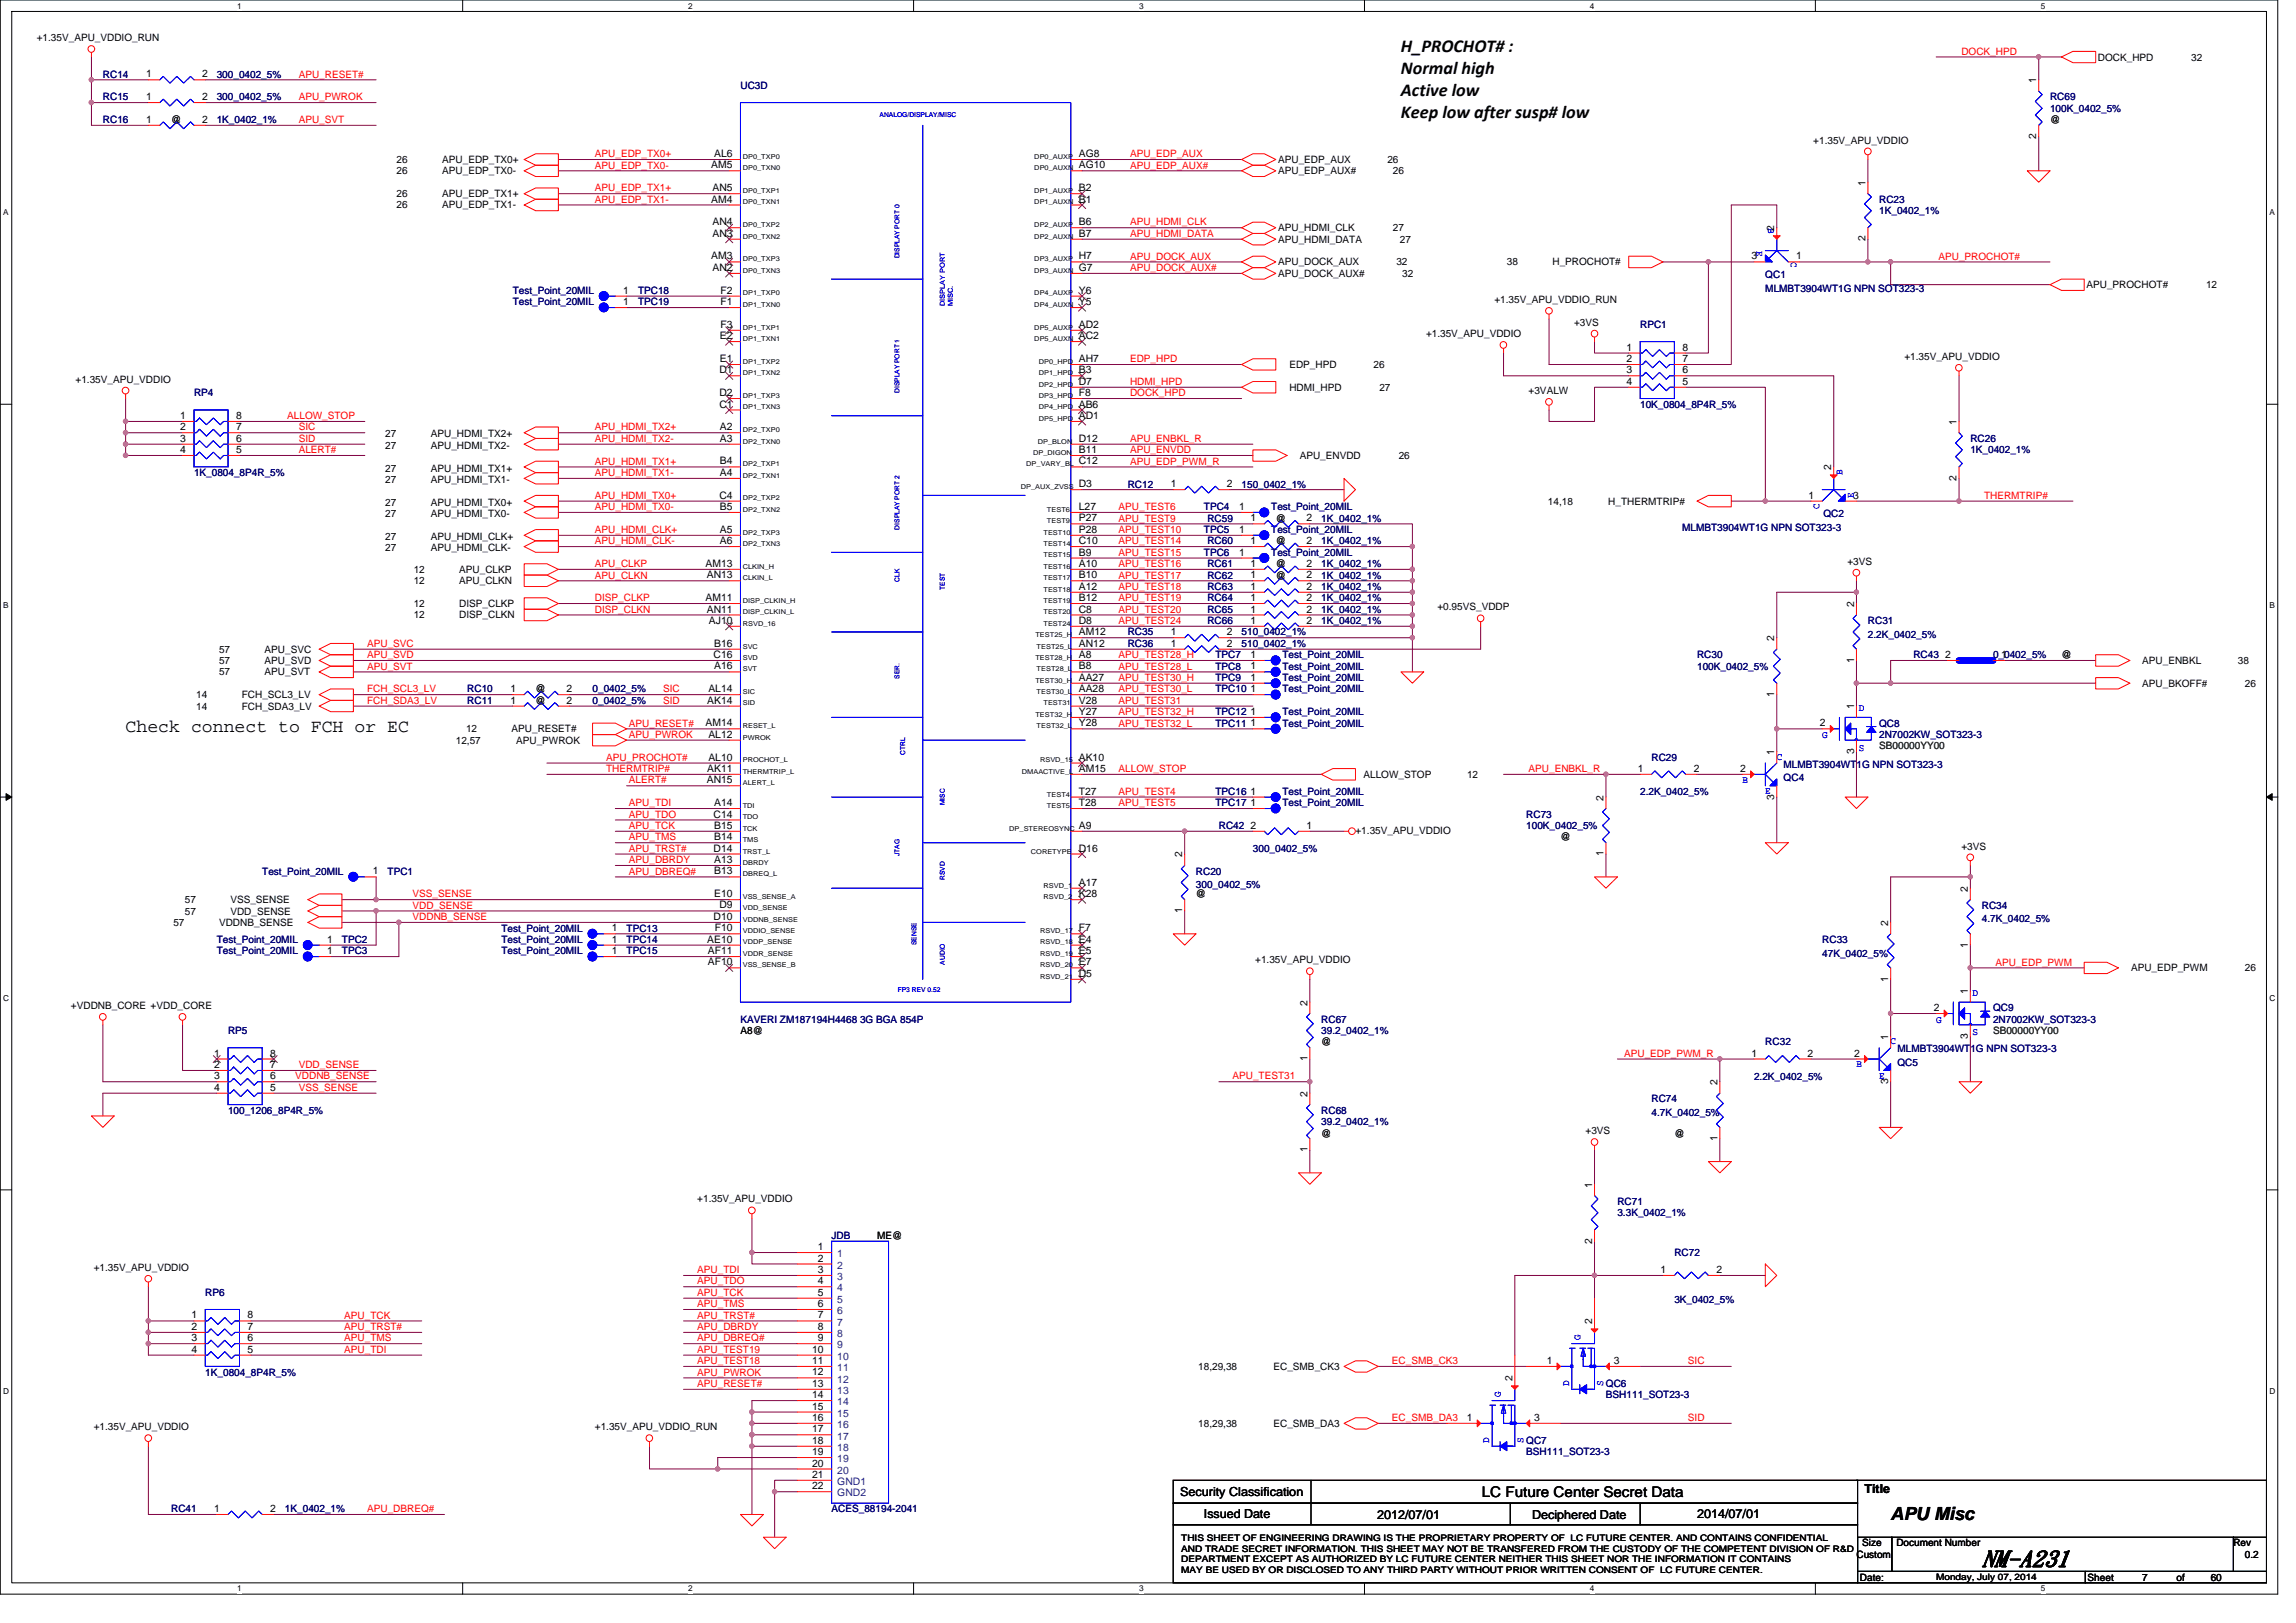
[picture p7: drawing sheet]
<svg xmlns="http://www.w3.org/2000/svg" width="297mm" height="210mm" viewBox="0 0 297 210" stroke-linecap="round" stroke-linejoin="round" font-family="sans-serif">
<defs><g id="words">
<text font-size="3" x="256.4" y="202.6">NM-A231</text>
<g font-size="2.3">
<text x="181.2" y="6.7">H_PROCHOT# :</text>
<text x="181.2" y="9.5">Normal high</text>
<text x="181.2" y="15.3">Keep low after susp# low</text>
<text x="181.2" y="12.4">Active low</text>
<text x="16.3" y="94.7">Check connect to FCH or EC</text>
<text x="244.6" y="196.6">APU Misc</text>
</g>
<text font-size="1.9" x="191.7" y="193.7">LC Future Center Secret Data</text>
<g font-size="1.6">
<text x="152.7" y="193.5">Security Classification</text>
<text x="155.8" y="196.3">Issued Date</text>
<text x="178.2" y="196.5">2012/07/01</text>
<text x="198.2" y="196.5">Deciphered Date</text>
<text x="219.6" y="196.3">2014/07/01</text>
<text x="241.2" y="193.1">Title</text>
</g>
<g font-size="1.3">
<text x="4.8" y="5.3">+1.35V_APU_VDDIO_RUN</text>
<text x="18.9" y="10">1</text>
<text x="26.1" y="10">2</text>
<text x="263.4" y="10.8" transform="rotate(-90 263.4 10.8)">1</text>
<text x="271.4" y="7.8">DOCK_HPD</text>
<text x="283.5" y="7.8">32</text>
<text x="18.9" y="15.9">1</text>
<text x="18.9" y="13">1</text>
<text x="22.1" y="15.9">@</text>
<text x="26.1" y="15.9">2</text>
<text x="26.1" y="13">2</text>
<text x="263.4" y="18" transform="rotate(-90 263.4 18)">2</text>
<text x="265.2" y="15.9">@</text>
<text x="51.3" y="21.1">26</text>
<text x="51.3" y="22.6">26</text>
<text x="57.2" y="21.1">APU_EDP_TX0+</text>
<text x="57.2" y="22.6">APU_EDP_TX0-</text>
<text x="92" y="21.8">AM5</text>
<text x="92.4" y="20.3">AL6</text>
<text x="139.6" y="21.8">AG10</text>
<text x="139.6" y="20.3">AG8</text>
<text x="165.4" y="21.1">APU_EDP_AUX</text>
<text x="165.4" y="22.6">APU_EDP_AUX#</text>
<text x="179.5" y="21.1">26</text>
<text x="180.2" y="22.6">26</text>
<text x="234.6" y="18.6">+1.35V_APU_VDDIO</text>
<text x="51.3" y="25.5">26</text>
<text x="51.3" y="27">26</text>
<text x="57.2" y="25.5">APU_EDP_TX1+</text>
<text x="57.2" y="27">APU_EDP_TX1-</text>
<text x="92" y="26.2">AM4</text>
<text x="92.2" y="29.1">AN4</text>
<text x="92.2" y="24.7">AN5</text>
<text x="139.6" y="29.1">B6</text>
<text x="139.6" y="26.2">B1</text>
<text x="139.6" y="24.7">B2</text>
<text x="165.4" y="29.9">APU_HDMI_CLK</text>
<text x="180.2" y="29.9">27</text>
<text x="229.5" y="29.9" transform="rotate(-90 229.5 29.9)">2</text>
<text x="241.3" y="24" transform="rotate(-90 241.3 24)">1</text>
<text x="92" y="33.6">AM3</text>
<text x="92.2" y="35.1">AN2</text>
<text x="92.2" y="30.6">AN3</text>
<text x="139.6" y="35.1">G7</text>
<text x="139.6" y="33.6">H7</text>
<text x="139.6" y="30.6">B7</text>
<text x="165.4" y="31.4">APU_HDMI_DATA</text>
<text x="165.4" y="34.3">APU_DOCK_AUX</text>
<text x="165.4" y="35.8">APU_DOCK_AUX#</text>
<text x="180.7" y="34.3">32</text>
<text x="181.1" y="31.4">27</text>
<text x="181.4" y="35.8">32</text>
<text x="194.9" y="34.3">38</text>
<text x="200.8" y="34.3">H_PROCHOT#</text>
<text x="226.6" y="33.6">3</text>
<text x="232.4" y="33.6">1</text>
<text x="241.3" y="31.2" transform="rotate(-90 241.3 31.2)">2</text>
<text x="80.6" y="38">1</text>
<text x="80.6" y="39.5">1</text>
<text x="93.2" y="39.5">F1</text>
<text x="93.2" y="38">F2</text>
<text x="139.6" y="39.5">Y5</text>
<text x="139.6" y="38">Y6</text>
<text x="193.3" y="39.2">+1.35V_APU_VDDIO_RUN</text>
<text x="269.9" y="37.3">APU_PROCHOT#</text>
<text x="285.4" y="37.3">12</text>
<text x="93.1" y="46.8">E1</text>
<text x="93.1" y="43.9">E2</text>
<text x="93.2" y="42.4">F3</text>
<text x="139.6" y="46.8">AH7</text>
<text x="139.6" y="43.9">AC2</text>
<text x="139.6" y="42.4">AD2</text>
<text x="166.8" y="47.6">EDP_HPD</text>
<text x="177.7" y="47.6">26</text>
<text x="184.5" y="43.6">+1.35V_APU_VDDIO</text>
<text x="203.6" y="42.1">+3VS</text>
<text x="210.4" y="45.4">1</text>
<text x="210.4" y="46.8">2</text>
<text x="217.7" y="45.4">8</text>
<text x="217.7" y="46.8">7</text>
<text x="246.4" y="46.6">+1.35V_APU_VDDIO</text>
<text x="9.8" y="49.5">+1.35V_APU_VDDIO</text>
<text x="93.1" y="52.7">C1</text>
<text x="93.1" y="51.2">D2</text>
<text x="93.1" y="48.3">D1</text>
<text x="139.6" y="52.7">AB6</text>
<text x="139.6" y="51.2">F8</text>
<text x="139.6" y="49.8">D7</text>
<text x="139.6" y="48.3">B3</text>
<text x="166.8" y="50.5">HDMI_HPD</text>
<text x="178.5" y="50.5">27</text>
<text x="197.8" y="51">+3VALW</text>
<text x="210.4" y="48.3">3</text>
<text x="210.4" y="49.8">4</text>
<text x="217.7" y="48.3">6</text>
<text x="217.7" y="49.8">5</text>
<text x="23.3" y="54.2">1</text>
<text x="23.3" y="55.7">2</text>
<text x="23.3" y="57.1">3</text>
<text x="23.3" y="58.6">4</text>
<text x="30.5" y="54.2">8</text>
<text x="30.5" y="55.7">7</text>
<text x="30.5" y="57.1">6</text>
<text x="30.5" y="58.6">5</text>
<text x="49.8" y="56.6">27</text>
<text x="49.8" y="58.1">27</text>
<text x="55.7" y="56.6">APU_HDMI_TX2+</text>
<text x="55.7" y="58.1">APU_HDMI_TX2-</text>
<text x="93.1" y="57.1">A3</text>
<text x="93.1" y="55.7">A2</text>
<text x="139.6" y="58.6">B11</text>
<text x="139.6" y="57.1">D12</text>
<text x="139.6" y="54.2">AD1</text>
<text x="168.1" y="59.4">APU_ENVDD</text>
<text x="180.9" y="59.4">26</text>
<text x="253.1" y="54.9" transform="rotate(-90 253.1 54.9)">1</text>
<text x="49.8" y="61">27</text>
<text x="49.8" y="62.5">27</text>
<text x="49.8" y="65.4">27</text>
<text x="55.7" y="61">APU_HDMI_TX1+</text>
<text x="55.7" y="62.5">APU_HDMI_TX1-</text>
<text x="55.7" y="65.4">APU_HDMI_TX0+</text>
<text x="93.1" y="64.5">C4</text>
<text x="93.1" y="66">B5</text>
<text x="93.1" y="61.6">A4</text>
<text x="93.1" y="60.1">B4</text>
<text x="139.6" y="66">L27</text>
<text x="139.6" y="63">D3</text>
<text x="139.6" y="60.1">C12</text>
<text x="151.5" y="63">1</text>
<text x="158.7" y="63">2</text>
<text x="160.3" y="66">1</text>
<text x="200.3" y="65.3">14,18</text>
<text x="208.1" y="65.3">H_THERMTRIP#</text>
<text x="234" y="64.5">1</text>
<text x="236.9" y="60.9" transform="rotate(-90 236.9 60.9)">2</text>
<text x="239.8" y="64.5">3</text>
<text x="253.1" y="62.2" transform="rotate(-90 253.1 62.2)">2</text>
<text x="49.8" y="66.9">27</text>
<text x="49.8" y="69.8">27</text>
<text x="49.8" y="71.3">27</text>
<text x="55.7" y="66.9">APU_HDMI_TX0-</text>
<text x="55.7" y="69.8">APU_HDMI_CLK+</text>
<text x="55.7" y="71.3">APU_HDMI_CLK-</text>
<text x="93.1" y="70.4">A6</text>
<text x="93.1" y="68.9">A5</text>
<text x="139.6" y="71.9">B9</text>
<text x="139.6" y="70.4">C10</text>
<text x="139.6" y="68.9">P28</text>
<text x="139.6" y="67.5">P27</text>
<text x="160.3" y="68.9">1</text>
<text x="160.3" y="71.9">1</text>
<text x="161.8" y="70.4">1</text>
<text x="161.8" y="67.5">1</text>
<text x="165.1" y="70.4">@</text>
<text x="165.1" y="67.5">@</text>
<text x="169" y="70.4">2</text>
<text x="169" y="67.5">2</text>
<text x="53.5" y="74.1">12</text>
<text x="53.5" y="75.6">12</text>
<text x="59.4" y="74.1">APU_CLKP</text>
<text x="59.4" y="75.6">APU_CLKN</text>
<text x="91.3" y="77.8">AM11</text>
<text x="91.3" y="73.3">AM13</text>
<text x="91.4" y="74.8">AN13</text>
<text x="139.6" y="77.8">B12</text>
<text x="139.6" y="76.3">A12</text>
<text x="139.6" y="74.8">B10</text>
<text x="139.6" y="73.3">A10</text>
<text x="161.8" y="77.8">1</text>
<text x="161.8" y="76.3">1</text>
<text x="161.8" y="73.3">1</text>
<text x="161.8" y="74.8">1</text>
<text x="165.1" y="73.4">@</text>
<text x="165.1" y="74.8">@</text>
<text x="169" y="77.8">2</text>
<text x="169" y="76.3">2</text>
<text x="169" y="73.3">2</text>
<text x="169" y="74.8">2</text>
<text x="239" y="73.1">+3VS</text>
<text x="53.5" y="78.5">12</text>
<text x="53.5" y="80">12</text>
<text x="59.4" y="78.5">DISP_CLKP</text>
<text x="59.4" y="80">DISP_CLKN</text>
<text x="91.4" y="79.2">AN11</text>
<text x="91.7" y="80.7">AJ10</text>
<text x="92.4" y="83.7">B16</text>
<text x="139.6" y="83.7">AN12</text>
<text x="139.6" y="82.2">AM12</text>
<text x="139.6" y="80.7">D8</text>
<text x="139.6" y="79.2">C8</text>
<text x="151.5" y="82.2">1</text>
<text x="151.5" y="83.7">1</text>
<text x="158.7" y="82.2">2</text>
<text x="158.7" y="83.7">2</text>
<text x="161.8" y="80.7">1</text>
<text x="161.8" y="79.2">1</text>
<text x="169" y="80.7">2</text>
<text x="169" y="79.2">2</text>
<text x="186" y="79">+0.95VS_VDDP</text>
<text x="229.5" y="83" transform="rotate(-90 229.5 83)">2</text>
<text x="239.9" y="78.5" transform="rotate(-90 239.9 78.5)">2</text>
<text x="28.3" y="84.4">57</text>
<text x="28.3" y="85.9">57</text>
<text x="28.3" y="87.4">57</text>
<text x="34.2" y="84.4">APU_SVC</text>
<text x="34.2" y="85.9">APU_SVD</text>
<text x="34.2" y="87.4">APU_SVT</text>
<text x="66" y="89.6">1</text>
<text x="69.3" y="89.6">@</text>
<text x="73.3" y="89.6">2</text>
<text x="91.6" y="89.6">AL14</text>
<text x="92.3" y="85.1">C16</text>
<text x="92.4" y="86.6">A16</text>
<text x="139.6" y="89.6">AA28</text>
<text x="139.6" y="88.1">AA27</text>
<text x="139.6" y="86.6">B8</text>
<text x="139.6" y="85.1">A8</text>
<text x="161.8" y="88.1">1</text>
<text x="161.8" y="89.6">1</text>
<text x="161.8" y="85.1">1</text>
<text x="161.8" y="86.6">1</text>
<text x="239.9" y="85.8" transform="rotate(-90 239.9 85.8)">1</text>
<text x="251.7" y="85.1">2</text>
<text x="258.9" y="85.1">1</text>
<text x="266.7" y="85.2">@</text>
<text x="277.2" y="85.9">APU_ENBKL</text>
<text x="277.2" y="88.9">APU_BKOFF#</text>
<text x="289.5" y="85.9">38</text>
<text x="290.4" y="88.9">26</text>
<text x="25.4" y="90.3">14</text>
<text x="25.4" y="91.8">14</text>
<text x="31.3" y="90.3">FCH_SCL3_LV</text>
<text x="31.3" y="91.8">FCH_SDA3_LV</text>
<text x="60.3" y="94.7">12</text>
<text x="66" y="91">1</text>
<text x="66.2" y="94.7">APU_RESET#</text>
<text x="69.3" y="91.1">@</text>
<text x="73.3" y="91">2</text>
<text x="91.3" y="94">AM14</text>
<text x="91.5" y="91">AK14</text>
<text x="91.6" y="95.4">AL12</text>
<text x="139.6" y="94">Y28</text>
<text x="139.6" y="92.5">Y27</text>
<text x="139.6" y="91">V28</text>
<text x="161.8" y="94">1</text>
<text x="161.8" y="92.5">1</text>
<text x="229.5" y="90.2" transform="rotate(-90 229.5 90.2)">1</text>
<text x="235.5" y="94">2</text>
<text x="239.9" y="91.8" transform="rotate(-90 239.9 91.8)">1</text>
<text x="59" y="96.2">12,57</text>
<text x="66.8" y="96.2">APU_PWROK</text>
<text x="91.4" y="101.3">AN15</text>
<text x="91.5" y="99.9">AK11</text>
<text x="91.6" y="98.4">AL10</text>
<text x="139.6" y="99.9">AM15</text>
<text x="139.6" y="98.4">AK10</text>
<text x="176.4" y="100.6">ALLOW_STOP</text>
<text x="189.8" y="100.6">12</text>
<text x="211.9" y="99.9">1</text>
<text x="219.1" y="99.9">2</text>
<text x="225.1" y="99.9">2</text>
<text x="229.5" y="97.7" transform="rotate(-90 229.5 97.7)">1</text>
<text x="239.9" y="97.5" transform="rotate(-90 239.9 97.5)">3</text>
<text x="92.3" y="105.8">C14</text>
<text x="92.4" y="107.2">B15</text>
<text x="92.4" y="104.3">A14</text>
<text x="139.6" y="107.2">A9</text>
<text x="139.6" y="104.3">T28</text>
<text x="139.6" y="102.8">T27</text>
<text x="161.8" y="107.2">2</text>
<text x="161.8" y="104.3">1</text>
<text x="161.8" y="102.8">1</text>
<text x="169" y="107.2">1</text>
<text x="175.4" y="107.8">+1.35V_APU_VDDIO</text>
<text x="207.5" y="103.6" transform="rotate(-90 207.5 103.6)">2</text>
<text x="229.5" y="103.4" transform="rotate(-90 229.5 103.4)">3</text>
<text x="48.2" y="113.1">1</text>
<text x="92.3" y="110.2">D14</text>
<text x="92.4" y="113.1">B13</text>
<text x="92.4" y="111.7">A13</text>
<text x="92.4" y="108.7">B14</text>
<text x="139.6" y="110.2">D16</text>
<text x="152.9" y="110.9" transform="rotate(-90 152.9 110.9)">2</text>
<text x="201.9" y="108.7">@</text>
<text x="207.5" y="110.8" transform="rotate(-90 207.5 110.8)">1</text>
<text x="253.7" y="109.9">+3VS</text>
<text x="22.4" y="119.8">57</text>
<text x="23.9" y="118.3">57</text>
<text x="23.9" y="116.8">57</text>
<text x="28.3" y="119.8">VDDNB_SENSE</text>
<text x="29.8" y="118.3">VDD_SENSE</text>
<text x="29.8" y="116.8">VSS_SENSE</text>
<text x="92.3" y="119">D10</text>
<text x="92.4" y="116.1">E10</text>
<text x="93.1" y="117.5">D9</text>
<text x="139.6" y="116.1">K28</text>
<text x="139.6" y="114.6">A17</text>
<text x="152.9" y="118.2" transform="rotate(-90 152.9 118.2)">1</text>
<text x="154.7" y="116.1">@</text>
<text x="244.3" y="119.8" transform="rotate(-90 244.3 119.8)">2</text>
<text x="254.6" y="115.4" transform="rotate(-90 254.6 115.4)">2</text>
<text x="42.3" y="122">1</text>
<text x="42.3" y="123.4">1</text>
<text x="79.2" y="120.5">1</text>
<text x="79.2" y="122">1</text>
<text x="79.2" y="123.4">1</text>
<text x="91.5" y="122">AE10</text>
<text x="91.6" y="124.9">AF10</text>
<text x="91.6" y="123.4">AF11</text>
<text x="92.5" y="120.5">F10</text>
<text x="139.6" y="124.9">E7</text>
<text x="139.6" y="123.4">E5</text>
<text x="139.6" y="122">E4</text>
<text x="139.6" y="120.5">F7</text>
<text x="162.4" y="124.7">+1.35V_APU_VDDIO</text>
<text x="254.6" y="122.6" transform="rotate(-90 254.6 122.6)">1</text>
<text x="275.7" y="125.7">APU_EDP_PWM</text>
<text x="290.4" y="125.7">26</text>
<text x="9.2" y="130.5">+VDDNB_CORE +VDD_CORE</text>
<text x="139.6" y="126.4">D5</text>
<text x="169.1" y="130.1" transform="rotate(-90 169.1 130.1)">2</text>
<text x="244.3" y="127" transform="rotate(-90 244.3 127)">1</text>
<text x="250.2" y="130.8">2</text>
<text x="254.6" y="128.6" transform="rotate(-90 254.6 128.6)">1</text>
<text x="27.7" y="136.7">1</text>
<text x="35" y="136.7">8</text>
<text x="95.8" y="133.8">A8@</text>
<text x="169.1" y="137.3" transform="rotate(-90 169.1 137.3)">1</text>
<text x="170.9" y="135.3">@</text>
<text x="226.6" y="136.7">1</text>
<text x="233.8" y="136.7">2</text>
<text x="239.9" y="136.7">2</text>
<text x="244.3" y="134.5" transform="rotate(-90 244.3 134.5)">1</text>
<text x="254.6" y="134.4" transform="rotate(-90 254.6 134.4)">3</text>
<text x="27.7" y="138.2">2</text>
<text x="27.7" y="139.6">3</text>
<text x="27.7" y="141.1">4</text>
<text x="35" y="138.2">7</text>
<text x="35" y="139.6">6</text>
<text x="35" y="141.1">5</text>
<text x="169.1" y="141.9" transform="rotate(-90 169.1 141.9)">2</text>
<text x="222.2" y="140.4" transform="rotate(-90 222.2 140.4)">2</text>
<text x="244.3" y="140.3" transform="rotate(-90 244.3 140.3)">3</text>
<text x="169.1" y="149.1" transform="rotate(-90 169.1 149.1)">1</text>
<text x="170.9" y="147">@</text>
<text x="205.1" y="146.7">+3VS</text>
<text x="216.6" y="147">@</text>
<text x="222.2" y="147.6" transform="rotate(-90 222.2 147.6)">1</text>
<text x="90.2" y="155.6">+1.35V_APU_VDDIO</text>
<text x="206" y="153.6" transform="rotate(-90 206 153.6)">1</text>
<text x="105.8" y="161.7">1</text>
<text x="113.5" y="160.3">ME@</text>
<text x="206" y="160.9" transform="rotate(-90 206 160.9)">2</text>
<text x="12.1" y="164.4">+1.35V_APU_VDDIO</text>
<text x="105.8" y="163.2">2</text>
<text x="105.8" y="164.7">3</text>
<text x="105.8" y="166.2">4</text>
<text x="105.8" y="167.6">5</text>
<text x="214.8" y="164.7">1</text>
<text x="222.1" y="164.7">2</text>
<text x="24.8" y="170.6">1</text>
<text x="24.8" y="172.1">2</text>
<text x="24.8" y="173.5">3</text>
<text x="32" y="170.6">8</text>
<text x="32" y="172.1">7</text>
<text x="32" y="173.5">6</text>
<text x="105.8" y="169.1">6</text>
<text x="105.8" y="170.6">7</text>
<text x="105.8" y="172.1">8</text>
<text x="105.8" y="173.5">9</text>
<text x="206" y="171.3" transform="rotate(-90 206 171.3)">2</text>
<text x="24.8" y="175">4</text>
<text x="32" y="175">5</text>
<text x="105.1" y="175">10</text>
<text x="105.1" y="176.5">11</text>
<text x="105.1" y="177.9">12</text>
<text x="105.1" y="179.4">13</text>
<text x="155" y="177.2">18,29,38</text>
<text x="164.8" y="177.2">EC_SMB_CK3</text>
<text x="195.7" y="178.7" transform="rotate(-90 195.7 178.7)">2</text>
<text x="200.1" y="176.5">1</text>
<text x="208.8" y="176.5">3</text>
<text x="12.1" y="185">+1.35V_APU_VDDIO</text>
<text x="77" y="185">+1.35V_APU_VDDIO_RUN</text>
<text x="105.1" y="180.9">14</text>
<text x="105.1" y="182.4">15</text>
<text x="105.1" y="183.8">16</text>
<text x="105.1" y="185.3">17</text>
<text x="155" y="184.6">18,29,38</text>
<text x="164.8" y="184.6">EC_SMB_DA3</text>
<text x="189.8" y="183.8">1</text>
<text x="198.5" y="183.8">3</text>
<text x="105.1" y="186.8">18</text>
<text x="105.1" y="188.3">19</text>
<text x="105.1" y="189.7">20</text>
<text x="105.1" y="191.2">21</text>
<text x="27.7" y="195.6">1</text>
<text x="35" y="195.6">2</text>
<text x="105.1" y="192.7">22</text>
<text x="240.2" y="201.5">Custom</text>
<text x="240.9" y="200.1">Size</text>
<text x="245.3" y="200.1">Document Number</text>
<text x="288.9" y="200.1">Rev</text>
<text x="290.4" y="201.5">0.2</text>
<text x="240.6" y="204.5">Date:</text>
<text x="270.1" y="204.5">Sheet</text>
<text x="277.2" y="204.5">7</text>
<text x="281.6" y="204.5">of</text>
<text x="286" y="204.5">60</text>
</g>
<g font-size="1.3" fill="#000080">
<text x="13.3" y="10">RC14</text>
<text x="28" y="10">300_0402_5%</text>
<text x="95.8" y="11.5">UC3D</text>
<text x="13.3" y="15.9">RC16</text>
<text x="13.3" y="13">RC15</text>
<text x="28" y="15.9">1K_0402_1%</text>
<text x="28" y="13">300_0402_5%</text>
<text x="265.2" y="13">RC69</text>
<text x="265.2" y="14.5">100K_0402_5%</text>
<text x="243.1" y="26.2">RC23</text>
<text x="243.1" y="27.7">1K_0402_1%</text>
<text x="228.4" y="36">QC1</text>
<text x="66.3" y="38">Test_Point_20MIL</text>
<text x="66.3" y="39.5">Test_Point_20MIL</text>
<text x="82.5" y="38">TPC18</text>
<text x="82.5" y="39.5">TPC19</text>
<text x="228.4" y="37.7">MLMBT3904WT1G NPN SOT323-3</text>
<text x="212.2" y="42.4">RPC1</text>
<text x="25.1" y="51.3">RP4</text>
<text x="212.2" y="52.7">10K_0804_8P4R_5%</text>
<text x="254.9" y="57.2">RC26</text>
<text x="254.9" y="58.7">1K_0402_1%</text>
<text x="25.1" y="61.6">1K_0804_8P4R_5%</text>
<text x="145.9" y="63.1">RC12</text>
<text x="160.6" y="63.1">150_0402_1%</text>
<text x="155.8" y="66">TPC4</text>
<text x="155.8" y="69">TPC5</text>
<text x="155.8" y="71.9">TPC6</text>
<text x="156.2" y="70.4">RC60</text>
<text x="156.2" y="67.5">RC59</text>
<text x="164.5" y="66">Test_Point_20MIL</text>
<text x="164.5" y="69">Test_Point_20MIL</text>
<text x="164.5" y="71.9">Test_Point_20MIL</text>
<text x="170.9" y="70.4">1K_0402_1%</text>
<text x="170.9" y="67.5">1K_0402_1%</text>
<text x="217.6" y="68.7">MLMBT3904WT1G NPN SOT323-3</text>
<text x="235.9" y="66.9">QC2</text>
<text x="156.2" y="77.8">RC64</text>
<text x="156.2" y="76.3">RC63</text>
<text x="156.2" y="73.4">RC61</text>
<text x="156.2" y="74.8">RC62</text>
<text x="170.9" y="77.8">1K_0402_1%</text>
<text x="170.9" y="76.3">1K_0402_1%</text>
<text x="170.9" y="73.4">1K_0402_1%</text>
<text x="170.9" y="74.8">1K_0402_1%</text>
<text x="145.9" y="82.2">RC35</text>
<text x="145.9" y="83.7">RC36</text>
<text x="156.2" y="80.8">RC66</text>
<text x="156.2" y="79.3">RC65</text>
<text x="160.6" y="82.2">510_0402_1%</text>
<text x="160.6" y="83.7">510_0402_1%</text>
<text x="170.9" y="80.8">1K_0402_1%</text>
<text x="170.9" y="79.3">1K_0402_1%</text>
<text x="241.7" y="80.8">RC31</text>
<text x="241.7" y="82.5">2.2K_0402_5%</text>
<text x="60.4" y="89.6">RC10</text>
<text x="76.7" y="89.6">0_0402_5%</text>
<text x="157.2" y="88.1">TPC9</text>
<text x="157.2" y="89.6">TPC10</text>
<text x="157.2" y="85.2">TPC7</text>
<text x="157.2" y="86.6">TPC8</text>
<text x="165.9" y="89.6">Test_Point_20MIL</text>
<text x="165.9" y="88.1">Test_Point_20MIL</text>
<text x="165.9" y="85.2">Test_Point_20MIL</text>
<text x="165.9" y="86.6">Test_Point_20MIL</text>
<text x="219.6" y="85.2">RC30</text>
<text x="219.6" y="86.6">100K_0402_5%</text>
<text x="247.5" y="85.2">RC43</text>
<text x="257.8" y="85.2">0_0402_5%</text>
<text x="60.4" y="91.1">RC11</text>
<text x="76.7" y="91.1">0_0402_5%</text>
<text x="157.2" y="94">TPC11</text>
<text x="157.2" y="92.5">TPC12</text>
<text x="165.9" y="94">Test_Point_20MIL</text>
<text x="165.9" y="92.5">Test_Point_20MIL</text>
<text x="243.1" y="94">QC8</text>
<text x="243.1" y="95.5">2N7002KW_SOT323-3</text>
<text x="213.7" y="98.4">RC29</text>
<text x="230.8" y="101.1">QC4</text>
<text x="230.8" y="99.3">MLMBT3904WT1G NPN SOT323-3</text>
<text x="157.2" y="104.3">TPC17</text>
<text x="157.2" y="102.8">TPC16</text>
<text x="157.7" y="107.3">RC42</text>
<text x="165.9" y="104.3">Test_Point_20MIL</text>
<text x="165.9" y="102.8">Test_Point_20MIL</text>
<text x="197.5" y="105.8">RC73</text>
<text x="197.5" y="107.3">100K_0402_5%</text>
<text x="212.2" y="102.8">2.2K_0402_5%</text>
<text x="33.9" y="113.2">Test_Point_20MIL</text>
<text x="50.1" y="113.2">TPC1</text>
<text x="154.7" y="113.2">RC20</text>
<text x="162.1" y="110.2">300_0402_5%</text>
<text x="154.7" y="114.9">300_0402_5%</text>
<text x="256.4" y="117.6">RC34</text>
<text x="256.4" y="119.3">4.7K_0402_5%</text>
<text x="28" y="122">Test_Point_20MIL</text>
<text x="28" y="123.5">Test_Point_20MIL</text>
<text x="44.2" y="122">TPC2</text>
<text x="44.2" y="123.5">TPC3</text>
<text x="64.9" y="120.5">Test_Point_20MIL</text>
<text x="64.9" y="122">Test_Point_20MIL</text>
<text x="64.9" y="123.5">Test_Point_20MIL</text>
<text x="81.1" y="120.5">TPC13</text>
<text x="81.1" y="122">TPC14</text>
<text x="81.1" y="123.5">TPC15</text>
<text x="235.8" y="122">RC33</text>
<text x="235.8" y="123.8">47K_0402_5%</text>
<text x="257.8" y="130.8">QC9</text>
<text x="29.5" y="133.8">RP5</text>
<text x="95.8" y="132.3">KAVERI ZM187194H4468 3G BGA 854P</text>
<text x="170.9" y="132.3">RC67</text>
<text x="170.9" y="133.8">39.2_0402_1%</text>
<text x="228.4" y="135.3">RC32</text>
<text x="245.5" y="137.9">QC5</text>
<text x="245.5" y="136.1">MLMBT3904WT1G NPN SOT323-3</text>
<text x="257.8" y="132.3">2N7002KW_SOT323-3</text>
<text x="213.7" y="142.6">RC74</text>
<text x="226.9" y="139.7">2.2K_0402_5%</text>
<text x="29.5" y="144.1">100_1206_8P4R_5%</text>
<text x="170.9" y="144.1">RC68</text>
<text x="170.9" y="145.6">39.2_0402_1%</text>
<text x="213.7" y="144.4">4.7K_0402_5%</text>
<text x="209.3" y="155.9">RC71</text>
<text x="107.6" y="160.3">JDB</text>
<text x="209.3" y="157.4">3.3K_0402_1%</text>
<text x="26.6" y="167.7">RP6</text>
<text x="216.6" y="162.5">RC72</text>
<text x="216.6" y="168.6">3K_0402_5%</text>
<text x="26.6" y="178">1K_0804_8P4R_5%</text>
<text x="207.8" y="179.5">QC6</text>
<text x="207.8" y="180.9">BSH111_SOT23-3</text>
<text x="197.5" y="186.8">QC7</text>
<text x="197.5" y="188.3">BSH111_SOT23-3</text>
<text x="22.1" y="195.7">RC41</text>
<text x="36.9" y="195.7">1K_0402_1%</text>
<text x="107.6" y="195.7">ACES_88194-2041</text>
</g>
<g font-size="1.3" fill="#f00">
<text x="38.6" y="10">APU_RESET#</text>
<text x="253.7" y="7.1">DOCK_HPD</text>
<text x="38.6" y="13">APU_PWROK</text>
<text x="38.6" y="15.9">APU_SVT</text>
<text x="77" y="21.8">APU_EDP_TX0-</text>
<text x="77" y="20.3">APU_EDP_TX0+</text>
<text x="146.2" y="20.3">APU_EDP_AUX</text>
<text x="146.2" y="21.8">APU_EDP_AUX#</text>
<text x="77" y="24.8">APU_EDP_TX1+</text>
<text x="77" y="26.2">APU_EDP_TX1-</text>
<text x="146.2" y="29.2">APU_HDMI_CLK</text>
<text x="146.2" y="30.6">APU_HDMI_DATA</text>
<text x="146.2" y="33.6">APU_DOCK_AUX</text>
<text x="146.2" y="35.1">APU_DOCK_AUX#</text>
<text x="250.8" y="33.6">APU_PROCHOT#</text>
<text x="146.2" y="46.9">EDP_HPD</text>
<text x="146.2" y="49.8">HDMI_HPD</text>
<text x="146.2" y="51.3">DOCK_HPD</text>
<text x="37.2" y="54.2">ALLOW_STOP</text>
<text x="38.6" y="55.7">SIC</text>
<text x="38.6" y="57.2">SID</text>
<text x="38.6" y="58.6">ALERT#</text>
<text x="77" y="57.2">APU_HDMI_TX2-</text>
<text x="77" y="55.7">APU_HDMI_TX2+</text>
<text x="146.2" y="57.2">APU_ENBKL_R</text>
<text x="146.2" y="58.6">APU_ENVDD</text>
<text x="77" y="60.1">APU_HDMI_TX1+</text>
<text x="77" y="61.6">APU_HDMI_TX1-</text>
<text x="77" y="66">APU_HDMI_TX0-</text>
<text x="77" y="64.5">APU_HDMI_TX0+</text>
<text x="144.7" y="66">APU_TEST6</text>
<text x="146.2" y="60.1">APU_EDP_PWM_R</text>
<text x="256.7" y="64.5">THERMTRIP#</text>
<text x="77" y="70.4">APU_HDMI_CLK-</text>
<text x="77" y="69">APU_HDMI_CLK+</text>
<text x="144.7" y="70.4">APU_TEST14</text>
<text x="144.7" y="67.5">APU_TEST9</text>
<text x="144.7" y="69">APU_TEST10</text>
<text x="144.7" y="71.9">APU_TEST15</text>
<text x="77" y="73.4">APU_CLKP</text>
<text x="77" y="74.8">APU_CLKN</text>
<text x="77" y="77.8">DISP_CLKP</text>
<text x="144.7" y="77.8">APU_TEST19</text>
<text x="144.7" y="76.3">APU_TEST18</text>
<text x="144.7" y="74.8">APU_TEST17</text>
<text x="144.7" y="73.4">APU_TEST16</text>
<text x="47.5" y="83.7">APU_SVC</text>
<text x="77" y="79.3">DISP_CLKN</text>
<text x="144.7" y="80.7">APU_TEST24</text>
<text x="144.7" y="79.3">APU_TEST20</text>
<text x="47.5" y="85.2">APU_SVD</text>
<text x="47.5" y="86.6">APU_SVT</text>
<text x="47.5" y="89.6">FCH_SCL3_LV</text>
<text x="85.8" y="89.6">SIC</text>
<text x="144.7" y="85.2">APU_TEST28_H</text>
<text x="144.7" y="86.6">APU_TEST28_L</text>
<text x="144.7" y="88.1">APU_TEST30_H</text>
<text x="144.7" y="89.6">APU_TEST30_L</text>
<text x="47.5" y="91.1">FCH_SDA3_LV</text>
<text x="81.4" y="94">APU_RESET#</text>
<text x="81.4" y="95.5">APU_PWROK</text>
<text x="85.8" y="91.1">SID</text>
<text x="144.7" y="92.5">APU_TEST32_H</text>
<text x="144.7" y="94">APU_TEST32_L</text>
<text x="144.7" y="91.1">APU_TEST31</text>
<text x="78.4" y="98.4">APU_PROCHOT#</text>
<text x="78.4" y="99.9">THERMTRIP#</text>
<text x="81.4" y="101.4">ALERT#</text>
<text x="144.7" y="99.9">ALLOW_STOP</text>
<text x="197.8" y="99.9">APU_ENBKL_R</text>
<text x="81.4" y="104.3">APU_TDI</text>
<text x="81.4" y="107.3">APU_TCK</text>
<text x="81.4" y="105.8">APU_TDO</text>
<text x="144.7" y="102.8">APU_TEST4</text>
<text x="144.7" y="104.3">APU_TEST5</text>
<text x="81.4" y="108.7">APU_TMS</text>
<text x="81.4" y="110.2">APU_TRST#</text>
<text x="81.4" y="113.2">APU_DBREQ#</text>
<text x="81.4" y="111.7">APU_DBRDY</text>
<text x="53.4" y="116.1">VSS_SENSE</text>
<text x="53.4" y="117.6">VDD_SENSE</text>
<text x="53.4" y="119">VDDNB_SENSE</text>
<text x="258.1" y="124.9">APU_EDP_PWM</text>
<text x="210.1" y="136.7">APU_EDP_PWM_R</text>
<text x="38.2" y="139.7">VDDNB_SENSE</text>
<text x="38.6" y="138.2">VDD_SENSE</text>
<text x="38.6" y="141.1">VSS_SENSE</text>
<text x="159.4" y="139.7">APU_TEST31</text>
<text x="90.2" y="164.7">APU_TDI</text>
<text x="90.2" y="167.7">APU_TCK</text>
<text x="90.2" y="166.2">APU_TDO</text>
<text x="44.5" y="172.1">APU_TRST#</text>
<text x="44.5" y="173.5">APU_TMS</text>
<text x="44.5" y="170.6">APU_TCK</text>
<text x="90.2" y="170.6">APU_TRST#</text>
<text x="90.2" y="169.1">APU_TMS</text>
<text x="90.2" y="173.5">APU_DBREQ#</text>
<text x="90.2" y="172.1">APU_DBRDY</text>
<text x="44.5" y="175">APU_TDI</text>
<text x="90.2" y="176.5">APU_TEST18</text>
<text x="90.2" y="175">APU_TEST19</text>
<text x="90.2" y="178">APU_PWROK</text>
<text x="90.2" y="179.5">APU_RESET#</text>
<text x="180.1" y="176.5">EC_SMB_CK3</text>
<text x="218.4" y="176.5">SIC</text>
<text x="180.1" y="183.9">EC_SMB_DA3</text>
<text x="218.4" y="183.9">SID</text>
<text x="47.5" y="195.6">APU_DBREQ#</text>
</g>
<g font-size="1.3" fill="#00f">
<text x="228.7" y="29.5" transform="rotate(90 228.7 29.5)">B</text>
<text x="227.3" y="32.4" transform="rotate(90 227.3 32.4)">E</text>
<text x="231.7" y="33.9" transform="rotate(90 231.7 33.9)">C</text>
<text x="235.4" y="65.9" transform="rotate(-90 235.4 65.9)">C</text>
<text x="238.4" y="61.4" transform="rotate(-90 238.4 61.4)">B</text>
<text x="239.8" y="64.4" transform="rotate(-90 239.8 64.4)">E</text>
<text x="235.8" y="95.5">G</text>
<text x="240.5" y="92">D</text>
<text x="225.4" y="101.2">B</text>
<text x="229.9" y="98.3">C</text>
<text x="240.5" y="97.1">S</text>
<text x="228.4" y="102.7">E</text>
<text x="255.2" y="128.8">D</text>
<text x="244.6" y="135.1">C</text>
<text x="250.5" y="132.3">G</text>
<text x="255.2" y="133.9">S</text>
<text x="240.2" y="138.1">B</text>
<text x="243.1" y="139.6">E</text>
<text x="204.5" y="173.4" transform="rotate(-90 204.5 173.4)">G</text>
<text x="203" y="179.3" transform="rotate(-90 203 179.3)">D</text>
<text x="207.4" y="179.3" transform="rotate(-90 207.4 179.3)">S</text>
<text x="194.2" y="180.8" transform="rotate(-90 194.2 180.8)">G</text>
<text x="192.7" y="186.7" transform="rotate(-90 192.7 186.7)">D</text>
<text x="197.1" y="186.7" transform="rotate(-90 197.1 186.7)">S</text>
</g>
<g font-size="1.3" fill="#008000">
<text x="243.1" y="96.9">SB00000YY00</text>
<text x="257.8" y="133.8">SB00000YY00</text>
</g>
<g font-size="1.3" fill="#004080">
<text x="108.3" y="162.7">1</text>
<text x="108.3" y="164.1">2</text>
<text x="108.3" y="165.6">3</text>
<text x="108.3" y="167.1">4</text>
<text x="108.3" y="168.6">5</text>
<text x="108.3" y="170">6</text>
<text x="108.3" y="171.5">7</text>
<text x="108.3" y="173">8</text>
<text x="108.3" y="174.5">9</text>
<text x="108.3" y="175.9">10</text>
<text x="108.3" y="177.4">11</text>
<text x="108.3" y="178.9">12</text>
<text x="108.3" y="180.4">13</text>
<text x="108.3" y="181.8">14</text>
<text x="108.3" y="183.3">15</text>
<text x="108.3" y="184.8">16</text>
<text x="108.3" y="186.2">17</text>
<text x="108.3" y="187.7">18</text>
<text x="108.3" y="189.2">19</text>
<text x="108.3" y="190.7">20</text>
<text x="108.3" y="192.1">GND1</text>
<text x="108.3" y="193.6">GND2</text>
</g>
<g font-size="1.2">
<text x="152.8" y="199.4">THIS SHEET OF ENGINEERING DRAWING IS THE PROPRIETARY PROPERTY OF LC FUTURE CENTER. AND CONTAINS CONFIDENTIAL</text>
<text x="152.8" y="200.8">AND TRADE SECRET INFORMATION. THIS SHEET MAY NOT BE TRANSFERED FROM THE CUSTODY OF THE COMPETENT DIVISION OF R&amp;D</text>
<text x="152.8" y="202.1">DEPARTMENT EXCEPT AS AUTHORIZED BY LC FUTURE CENTER NEITHER THIS SHEET NOR THE INFORMATION IT CONTAINS</text>
<text x="152.8" y="203.5">MAY BE USED BY OR DISCLOSED TO ANY THIRD PARTY WITHOUT PRIOR WRITTEN CONSENT OF LC FUTURE CENTER.</text>
<text x="250.5" y="204.4">Monday, July 07, 2014</text>
</g>
<g font-size="1.1">
<text x="30.7" y="1.1">1</text>
<text x="89" y="1.1">2</text>
<text x="147.4" y="1.1">3</text>
<text x="205.7" y="1.1">4</text>
<text x="264" y="1.1">5</text>
<text x=".4" y="27.8">A</text>
<text x="293.6" y="27.8">A</text>
<text x=".4" y="78.7">B</text>
<text x="293.6" y="78.7">B</text>
<text x=".4" y="129.5">C</text>
<text x="293.6" y="129.5">C</text>
<text x=".4" y="180.3">D</text>
<text x="293.6" y="180.3">D</text>
<text x="30.7" y="205.9">1</text>
<text x="89" y="205.9">2</text>
<text x="147.4" y="205.9">3</text>
<text x="205.7" y="205.9">4</text>
<text x="264" y="205.9">5</text>
</g>
<g font-size=".9" fill="#00f">
<text x="113.8" y="15.1">ANALOG/DISPLAY/MISC</text>
<text x="116.3" y="33.4" transform="rotate(-90 116.3 33.4)">DISPLAY PORT 0</text>
<text x="122.2" y="39.6" transform="rotate(-90 122.2 39.6)">DISPLAY PORT</text>
<text x="123.3" y="39.6" transform="rotate(-90 123.3 39.6)">MISC.</text>
<text x="116.3" y="50.8" transform="rotate(-90 116.3 50.8)">DISPLAY PORT 1</text>
<text x="116.3" y="68.5" transform="rotate(-90 116.3 68.5)">DISPLAY PORT 2</text>
<text x="116.3" y="75.3" transform="rotate(-90 116.3 75.3)">CLK</text>
<text x="122.2" y="76.3" transform="rotate(-90 122.2 76.3)">TEST</text>
<text x="116.3" y="87.8" transform="rotate(-90 116.3 87.8)">SER.</text>
<text x="117.1" y="97.7" transform="rotate(-90 117.1 97.7)">CTRL</text>
<text x="122.2" y="104.2" transform="rotate(-90 122.2 104.2)">MISC</text>
<text x="116.3" y="110.8" transform="rotate(-90 116.3 110.8)">JTAG</text>
<text x="122.2" y="113.9" transform="rotate(-90 122.2 113.9)">RSVD</text>
<text x="118.6" y="122.3" transform="rotate(-90 118.6 122.3)">SENSE</text>
<text x="122.2" y="124.8" transform="rotate(-90 122.2 124.8)">AUDIO</text>
<text x="116.1" y="128.4">FP3 REV 0.52</text>
</g>
<g font-size=".9">
<text x="96.1" y="22">DP0_TXN0</text>
<text x="96.1" y="20.6">DP0_TXP0</text>
<text x="133.8" y="22">DP0_AUXN</text>
<text x="133.8" y="20.6">DP0_AUXP</text>
<text x="96.1" y="29.4">DP0_TXP2</text>
<text x="96.1" y="26.4">DP0_TXN1</text>
<text x="96.1" y="25">DP0_TXP1</text>
<text x="133.8" y="29.4">DP2_AUXP</text>
<text x="133.8" y="26.4">DP1_AUXN</text>
<text x="133.8" y="25">DP1_AUXP</text>
<text x="96.1" y="35.3">DP0_TXN3</text>
<text x="96.1" y="33.8">DP0_TXP3</text>
<text x="96.1" y="30.9">DP0_TXN2</text>
<text x="133.8" y="35.3">DP3_AUXN</text>
<text x="133.8" y="33.8">DP3_AUXP</text>
<text x="133.8" y="30.9">DP2_AUXN</text>
<text x="96.1" y="39.7">DP1_TXN0</text>
<text x="96.1" y="38.2">DP1_TXP0</text>
<text x="133.8" y="39.7">DP4_AUXN</text>
<text x="133.8" y="38.2">DP4_AUXP</text>
<text x="96.1" y="47.1">DP1_TXP2</text>
<text x="96.1" y="44.1">DP1_TXN1</text>
<text x="96.1" y="42.7">DP1_TXP1</text>
<text x="133.8" y="44.1">DP5_AUXN</text>
<text x="133.8" y="42.7">DP5_AUXP</text>
<text x="134.4" y="47.1">DP0_HPD</text>
<text x="96.1" y="53">DP1_TXN3</text>
<text x="96.1" y="51.5">DP1_TXP3</text>
<text x="96.1" y="48.5">DP1_TXN2</text>
<text x="134.4" y="53">DP4_HPD</text>
<text x="134.4" y="51.5">DP3_HPD</text>
<text x="134.4" y="50">DP2_HPD</text>
<text x="134.4" y="48.5">DP1_HPD</text>
<text x="96.1" y="57.4">DP2_TXN0</text>
<text x="96.1" y="55.9">DP2_TXP0</text>
<text x="133.7" y="58.9">DP_DIGON</text>
<text x="134.3" y="57.4">DP_BLON</text>
<text x="134.4" y="54.4">DP5_HPD</text>
<text x="96.1" y="64.7">DP2_TXP2</text>
<text x="96.1" y="61.8">DP2_TXN1</text>
<text x="96.1" y="60.3">DP2_TXP1</text>
<text x="132.1" y="63.3">DP_AUX_ZVSS</text>
<text x="132.8" y="60.3">DP_VARY_BL</text>
<text x="96.1" y="70.6">DP2_TXN3</text>
<text x="96.1" y="69.2">DP2_TXP3</text>
<text x="96.1" y="66.2">DP2_TXN2</text>
<text x="135" y="70.6">TEST14</text>
<text x="135" y="69.2">TEST10</text>
<text x="135.4" y="67.7">TEST9</text>
<text x="135.4" y="66.2">TEST6</text>
<text x="96.1" y="78">DISP_CLKIN_H</text>
<text x="96.1" y="75.1">CLKIN_L</text>
<text x="96.1" y="73.6">CLKIN_H</text>
<text x="135" y="78">TEST19</text>
<text x="135" y="76.5">TEST18</text>
<text x="135" y="75.1">TEST17</text>
<text x="135" y="73.6">TEST16</text>
<text x="135" y="72.1">TEST15</text>
<text x="96.1" y="83.9">SVC</text>
<text x="96.1" y="81">RSVD_16</text>
<text x="96.1" y="79.5">DISP_CLKIN_L</text>
<text x="134" y="82.4">TEST25_H</text>
<text x="134.1" y="83.9">TEST25_L</text>
<text x="135" y="81">TEST24</text>
<text x="135" y="79.5">TEST20</text>
<text x="96.1" y="89.8">SIC</text>
<text x="96.1" y="86.8">SVT</text>
<text x="96.1" y="85.4">SVD</text>
<text x="134" y="88.3">TEST30_H</text>
<text x="134" y="85.4">TEST28_H</text>
<text x="134.1" y="89.8">TEST30_L</text>
<text x="134.1" y="86.8">TEST28_L</text>
<text x="96.1" y="95.7">PWROK</text>
<text x="96.1" y="94.2">RESET_L</text>
<text x="96.1" y="91.3">SID</text>
<text x="134" y="92.7">TEST32_H</text>
<text x="134.1" y="94.2">TEST32_L</text>
<text x="135" y="91.3">TEST31</text>
<text x="96.1" y="101.6">ALERT_L</text>
<text x="96.1" y="100.1">THERMTRIP_L</text>
<text x="96.1" y="98.6">PROCHOT_L</text>
<text x="132.2" y="100.1">DMAACTIVE_L</text>
<text x="134.6" y="98.6">RSVD_15</text>
<text x="96.1" y="107.5">TCK</text>
<text x="96.1" y="106">TDO</text>
<text x="96.1" y="104.5">TDI</text>
<text x="130.6" y="107.5">DP_STEREOSYNC</text>
<text x="135.4" y="104.5">TEST5</text>
<text x="135.4" y="103.1">TEST4</text>
<text x="96.1" y="113.4">DBREQ_L</text>
<text x="96.1" y="111.9">DBRDY</text>
<text x="96.1" y="110.4">TRST_L</text>
<text x="96.1" y="108.9">TMS</text>
<text x="133.4" y="110.4">CORETYPE</text>
<text x="96.1" y="119.3">VDDNB_SENSE</text>
<text x="96.1" y="117.8">VDD_SENSE</text>
<text x="96.1" y="116.3">VSS_SENSE_A</text>
<text x="135" y="116.3">RSVD_2</text>
<text x="135" y="114.8">RSVD_1</text>
<text x="96.1" y="125.2">VSS_SENSE_B</text>
<text x="96.1" y="123.7">VDDR_SENSE</text>
<text x="96.1" y="122.2">VDDP_SENSE</text>
<text x="96.1" y="120.7">VDDIO_SENSE</text>
<text x="134.6" y="125.2">RSVD_20</text>
<text x="134.6" y="123.7">RSVD_19</text>
<text x="134.6" y="122.2">RSVD_18</text>
<text x="134.6" y="120.7">RSVD_17</text>
<text x="134.6" y="126.6">RSVD_21</text>
</g>
</g></defs>
<path d="M0 0h294.7v206.2h-294.7zM1.5 1.5h291.7v203.3h-291.7z" fill="none" stroke="#000" stroke-width=".13"/>
<g fill="#fff">
<path d="M30.7 .1h.6v1.2h-.6z"/>
<path d="M30.7 204.9h.6v1.2h-.6z"/>
</g>
<path d="M59.9 0v1.5M59.9 204.8v1.5" fill="none" stroke="#000" stroke-width=".13"/>
<g fill="#fff">
<path d="M89 .1h.6v1.2h-.6z"/>
<path d="M89 204.9h.6v1.2h-.6z"/>
</g>
<path d="M118.2 0v1.5M118.2 204.8v1.5" fill="none" stroke="#000" stroke-width=".13"/>
<g fill="#fff">
<path d="M147.4 .1h.5v1.2h-.5z"/>
<path d="M147.4 204.9h.5v1.2h-.5z"/>
</g>
<path d="M176.5 0v1.5M176.5 204.8v1.5" fill="none" stroke="#000" stroke-width=".13"/>
<g fill="#fff">
<path d="M205.7 .1h.6v1.2h-.6z"/>
<path d="M205.7 204.9h.6v1.2h-.6z"/>
</g>
<path d="M234.9 0v1.5M234.9 204.8v1.5" fill="none" stroke="#000" stroke-width=".13"/>
<g fill="#fff">
<path d="M264 .1h.6v1.2h-.6z"/>
<path d="M264 204.9h.6v1.2h-.6z"/>
<path d="M.4 26.9h.7v1.2h-.7z"/>
<path d="M293.6 26.9h.7v1.2h-.7z"/>
<path d="M.4 77.7h.7v1.2h-.7z"/>
<path d="M293.6 77.7h.7v1.2h-.7z"/>
</g>
<path d="M0 52.3h1.5M293.2 52.3h1.5" fill="none" stroke="#000" stroke-width=".13"/>
<g fill="#fff">
<path d="M.4 128.5h.8v1.2h-.8z"/>
<path d="M293.6 128.5h.7v1.2h-.7z"/>
</g>
<path d="M0 103.1h1.5M293.2 103.1h1.5" fill="none" stroke="#000" stroke-width=".13"/>
<path d="M.8 102.7l.7 .4-.7 .4zM293.2 103.1l.8-.4v.8z" fill="#000" stroke="#000" stroke-width=".13"/>
<g fill="#fff">
<path d="M.4 179.3h.8v1.2h-.8z"/>
<path d="M293.6 179.3h.7v1.2h-.7z"/>
</g>
<g fill="none" stroke="#000" stroke-width=".13">
<path d="M0 153.9h1.5M293.2 153.9h1.5M151.8 191.5h88.5v3h-88.5zM151.8 194.5h88.5v2.8h-88.5zM151.8 197.3h88.5v7.5h-88.5zM169.6 191.5v5.8M195.4 194.5v2.8M212.2 194.5v2.8M240.2 191.5h53v7.4M240.3 198.9h4.4v4.4h-4.4zM244.7 198.9h44.2v4.4h-44.2zM288.9 198.9h4.3v4.4h-4.3z"/>
<path d="M240.3 203.3h29.5v1.5h-29.5zM269.8 203.3h23.4v1.5h-23.4z"/>
</g>
<g fill="none" stroke="#800040" stroke-width=".13">
<path d="M11.8 7.4v2.9M11.8 10.3v3M11.8 13.3v2.9h7.4M11.8 13.3h7.4M11.8 10.3h7.4M26.6 10.3h22.1M26.6 13.3h22.1M26.6 16.2h22.1M250.5 7.4h13.3v2.9M263.8 7.4h2.9M263.8 17.7v4.4M72.2 22.1h22.1"/>
<path d="M72.2 20.6h22.1M72.2 25.1h22.1M72.2 26.5h22.1M81.1 38.3h13.2M81.1 39.8h13.2M140 20.6h20.6M140 22.1h20.6M140 29.5h20.6M140 30.9h20.6M140 33.9h20.6M140 35.4h20.6M215.1 33.9h5.9"/>
<path d="M221 33.9h5.9M221 33.9v11.8h-2.9M229.9 29.5v-3h-5.9v20.7h-5.9M232.8 33.9h8.9M241.7 33.9h2.9M241.7 20.6v3M241.7 30.9v3M244.6 33.9v2.9h20.6M244.6 33.9h20.6M16.3 57.5h7.3M16.3 56h7.3M16.3 54.5h7.3"/>
<path d="M16.3 57.5v1.4h7.3M16.3 54.5v1.5M16.3 51.6v2.9M16.3 56v1.5M31 56h16.2M31 57.5h16.2M31 58.9h16.2M31 54.5h16.2M72.2 57.5h22.1M72.2 56h22.1M140 47.2h20.6M140 50.1h20.6"/>
<path d="M140 51.6h20.6M140 57.5h22.1M140 58.9h22.1M194.5 45.7v2.9h16.2M200.4 41.3v5.9h10.3M206.3 44.2v1.5h4.4M210.7 50.1h-4.4v4.4h-5.9v-1.5M218.1 48.6h19.1v11.8M218.1 50.1h10.3v14.7M253.4 48.6v5.9M72.2 73.7h22.1M72.2 75.1h22.1"/>
<path d="M72.2 78.1h22.1M72.2 79.6h22.1M72.2 60.4h22.1M72.2 61.9h22.1M72.2 70.7h22.1M72.2 69.3h22.1M72.2 66.3h22.1M72.2 64.8h22.1M140 79.6h22.1M140 78.1h22.1M140 76.6h22.1M140 69.3h20.6"/>
<path d="M140 72.2h20.6M140 63.4h11.8M140 60.4h22.1M140 75.1h22.1M140 73.7h22.1M140 70.7h22.1M140 67.8h22.1M140 66.3h20.6M159.1 63.4h14.8M169.5 67.8h13.2v2.9M169.5 75.1h13.2M169.5 73.7h13.2"/>
<path d="M169.5 70.7h13.2v3M182.7 73.7v1.4M182.7 79.6v1.4M182.7 75.1v1.5h-13.2M182.7 76.6v1.5h-13.2M182.7 78.1v1.5h-13.2M224 64.8h4.4M228.4 64.8h5.9M240.2 75.1v1.5M240.2 76.6h-10.3v5.9M240.2 76.6v1.5M240.2 64.8h13.2"/>
<path d="M253.4 61.9v2.9M253.4 64.8h14.8M45.7 84h48.6M45.7 85.4h48.6M45.7 86.9h48.6M45.7 89.9h20.6M45.7 91.4h20.6M70.8 98.7h23.5M73.7 89.9h20.6M73.7 91.4h20.6M81.1 94.3h13.2M81.1 95.8h13.2"/>
<path d="M140 81h22.1M140 85.4h22.1M140 86.9h22.1M140 88.4h22.1M140 89.9h22.1M140 92.8h22.1M140 94.3h22.1M140 91.4h22.1M140 82.5h11.8M140 84h11.8M159.1 82.5h23.6M169.5 81h13.2"/>
<path d="M182.7 82.5v4.4M182.7 81v1.5M191.6 81v3h-32.5M229.9 89.9v4.4M229.9 94.3h5.9M229.9 94.3v2.9M240.2 97.2v5.9M240.2 85.4v3M244.6 88.4h-4.4v3M244.6 88.4h26.5M252 85.4h-7.4v3M259.3 85.4h11.8"/>
<path d="M44.2 119.3h7.4v4.5h-8.8M44.2 116.4h4.5M44.2 117.9h4.5v4.4h-5.9M48.7 113.5v2.9M48.7 116.4h45.6M48.7 117.9h45.6M51.6 119.3h42.7M70.8 100.2h23.5M79.6 104.6h14.7M79.6 107.5h14.7M79.6 109h14.7M79.6 110.5h14.7"/>
<path d="M79.6 113.5h14.7M79.6 112h14.7M79.6 106.1h14.7M81.1 101.7h13.2M140 103.1h22.1M140 100.2h30.9M140 104.6h22.1M140 107.5h13.3M153.3 117.9v2.9M153.3 107.5v3M153.3 107.5h8.8M169.5 107.5h4.4"/>
<path d="M194.5 100.2h13.3M207.8 100.2v2.9M207.8 100.2h4.4M207.8 110.5v3M219.6 100.2h5.8M229.9 103.1v5.9M254.9 113.5h-10.3v5.8M254.9 112v1.5M254.9 113.5v1.4M13.3 132.6v7.4h14.7M23.6 132.6v5.9h4.4M35.4 138.5h13.3"/>
<path d="M35.4 140h13.3M79.6 120.8h14.7M79.6 122.3h14.7M79.6 123.8h14.7M157.7 140h11.8M169.5 126.7v2.9M169.5 137v3M169.5 140v1.4M209.3 137h13.2v3M222.5 137h4.4M234.3 137h5.9M244.6 140v5.9"/>
<path d="M244.6 126.7v4.4M244.6 131.1h5.9M244.6 131.1v3M254.9 122.3v2.9M254.9 125.2h14.7M254.9 134.1v5.9M254.9 125.2v3M28 141.4h-14.7v3M35.4 141.4h13.3M97.3 157.6v4.5M169.5 148.8v2.9M206.3 148.8v4.4"/>
<path d="M222.5 147.3v3M19.2 173.8v1.5h5.9M19.2 172.4v1.4M19.2 170.9v1.5M19.2 173.8h5.9M19.2 172.4h5.9M19.2 170.9h5.9M19.2 166.5v4.4M32.5 175.3h22.1M32.5 172.4h22.1M32.5 173.8h22.1M32.5 170.9h22.1"/>
<path d="M88.4 165h14.8M88.4 168h14.8M88.4 170.9h14.8M88.4 169.4h14.8M88.4 173.8h14.8M88.4 172.4h14.8M88.4 166.5h14.8M88.4 176.8h14.8M88.4 175.3h14.8M88.4 178.3h14.8M88.4 179.7h14.8M97.3 162.1h5.9"/>
<path d="M97.3 162.1v1.4h5.9M178.3 176.8h19.2M206.3 165v3M206.3 165h8.8M206.3 165h-10.3v10.3M206.3 160.6v4.4M212.2 176.8h11.8M222.5 165h5.9M19.2 187.1v8.8h8.8M35.4 195.9h22.1M84 187.1v3h8.9M97.3 182.7h5.9"/>
<path d="M97.3 184.1h5.9M97.3 185.6h5.9M97.3 187.1h5.9M97.3 184.2v1.4M97.3 185.6v1.5M97.3 187.1v8.8M97.3 182.7v1.4M100.2 193v5.9M103.2 191.5h-3v1.5h3M103.2 181.2h-5.9v1.5M103.2 188.6h-10.3v1.5h10.3M178.3 184.1h8.9"/>
<path d="M201.9 184.1h22.1"/>
</g>
<g fill="#f0f" stroke="#f0f" stroke-width=".13">
<circle cx="263.7" cy="7.4" r=".29"/>
<circle cx="11.8" cy="10.3" r=".29"/>
<circle cx="11.8" cy="13.3" r=".29"/>
<circle cx="221" cy="33.9" r=".29"/>
<circle cx="244.6" cy="33.9" r=".29"/>
<circle cx="253.4" cy="64.8" r=".29"/>
<circle cx="222.5" cy="137" r=".29"/>
<circle cx="254.9" cy="113.4" r=".29"/>
<circle cx="241.6" cy="33.9" r=".29"/>
<circle cx="48.6" cy="116.4" r=".29"/>
<circle cx="48.6" cy="117.8" r=".29"/>
<circle cx="51.6" cy="119.3" r=".29"/>
<circle cx="182.7" cy="70.7" r=".29"/>
<circle cx="182.7" cy="75.1" r=".29"/>
<circle cx="182.7" cy="73.6" r=".29"/>
<circle cx="182.7" cy="82.5" r=".29"/>
<circle cx="169.4" cy="139.9" r=".29"/>
<circle cx="153.3" cy="107.5" r=".29"/>
<circle cx="206.3" cy="165" r=".29"/>
<circle cx="244.6" cy="131.1" r=".29"/>
<circle cx="254.9" cy="125.2" r=".29"/>
<circle cx="229.9" cy="94.3" r=".29"/>
<circle cx="207.8" cy="100.2" r=".29"/>
<circle cx="240.2" cy="76.6" r=".29"/>
<circle cx="240.2" cy="88.4" r=".29"/>
<circle cx="244.6" cy="88.4" r=".29"/>
<circle cx="182.7" cy="76.6" r=".29"/>
<circle cx="182.7" cy="78.1" r=".29"/>
<circle cx="182.7" cy="81" r=".29"/>
<circle cx="182.7" cy="79.6" r=".29"/>
<circle cx="97.3" cy="162" r=".29"/>
<circle cx="97.3" cy="182.7" r=".29"/>
<circle cx="97.3" cy="185.6" r=".29"/>
<circle cx="97.3" cy="184.1" r=".29"/>
<circle cx="97.3" cy="187.1" r=".29"/>
<circle cx="92.8" cy="190" r=".29"/>
<circle cx="228.4" cy="64.8" r=".29"/>
<circle cx="100.2" cy="193" r=".29"/>
<circle cx="16.2" cy="58.9" r=".29"/>
<circle cx="16.2" cy="57.5" r=".29"/>
<circle cx="16.2" cy="56" r=".29"/>
<circle cx="16.2" cy="54.5" r=".29"/>
<circle cx="19.2" cy="172.4" r=".29"/>
<circle cx="19.2" cy="173.8" r=".29"/>
<circle cx="19.2" cy="170.9" r=".29"/>
</g>
<g fill="none" stroke="#f00" stroke-width=".13">
<path d="M11.8 6.8v.6M19.2 16.2h1.5M19.2 10.3h1.5M19.2 13.3h1.5M25.1 16.2h1.5M25.1 10.3h1.5M25.1 13.3h1.5M263.8 10.3v1.5M263.8 16.2v1.5M266.7 7.4l1.5-.8h2.9v1.5h-2.9zM67.8 20.6l1.5-.7h2.9v1.5h-2.9zM67.8 22.1l1.5-.7h2.9v1.4h-2.9z"/>
<path d="M67.8 25.1l1.5-.8h2.9v1.5h-2.9zM67.8 26.5l1.5-.7h2.9v1.5h-2.9zM79.6 38.3h1.5M79.6 39.8h1.5M94.3 39.8h1.5M94.3 38.3h1.5M94.3 35.4h1.5M94.3 33.9h1.5M94.3 30.9h1.5M94.3 29.5h1.5M94.3 26.5h1.5M94.3 25.1h1.5"/>
<path d="M94.3 22.1h1.5M94.3 20.6h1.5M138.5 39.8h1.5M138.5 38.3h1.5M138.5 35.4h1.5M138.5 33.9h1.5M138.5 30.9h1.5M138.5 29.5h1.5M138.5 26.5h1.5M138.5 25.1h1.5M138.5 22.1h1.5M138.5 20.6h1.5"/>
<path d="M160.6 20.6l1.5-.7h1.5l1.5 .7-1.5 .8h-1.5zM160.6 22.1l1.5-.7h1.5l1.5 .7-1.5 .7h-1.5zM160.6 29.5l1.5-.8h1.5l1.5 .8-1.5 .7h-1.5zM160.6 30.9l1.5-.7h1.5l1.5 .7-1.5 .8h-1.5zM160.6 33.9l1.5-.8h1.5l1.5 .8-1.5 .7h-1.5zM160.6 35.4l1.5-.8h1.5l1.5 .8-1.5 .7h-1.5zM210.7 33.1h3l1.4 .8-1.4 .7h-3zM226.9 33.9h1.5M229.9 29.5v1.4M231.3 33.9h1.5M241.7 20v.6M241.7 23.6v1.5"/>
<path d="M241.7 29.5v1.4M262.3 22.1h2.9l-1.4 1.5zM265.2 36.8l1.5-.7h2.9v1.5h-2.9zM16.3 51v.6M23.6 54.5h1.5M23.6 56h1.5M23.6 57.5h1.5M23.6 58.9h1.5M29.5 54.5h1.5M29.5 56h1.5M29.5 57.5h1.5M29.5 58.9h1.5"/>
<path d="M67.8 56l1.5-.8h2.9v1.5h-2.9zM67.8 57.5l1.5-.8h2.9v1.5h-2.9zM94.3 57.5h1.5M94.3 56h1.5M94.3 53h1.5M94.3 51.6h1.5M94.3 48.6h1.5M94.3 47.2h1.5M94.3 44.2h1.5M94.3 42.7h1.5M138.5 58.9h1.5M138.5 57.5h1.5"/>
<path d="M138.5 54.5h1.5M138.5 53h1.5M138.5 51.6h1.5M138.5 50.1h1.5M138.5 48.6h1.5M138.5 47.2h1.5M138.5 44.2h1.5M138.5 42.7h1.5M160.6 47.2l1.5-.8h3v1.5h-3zM160.6 50.1l1.5-.7h3v1.4h-3zM162.1 58.2h3l1.4 .7-1.4 .8h-3zM194.5 45.1v.6"/>
<path d="M200.4 40.7v.6M200.4 52.5v.5M206.3 43.6v.6M210.7 45.7h1.5M210.7 47.2h1.5M210.7 48.6h1.5M210.7 50.1h1.5M216.6 45.7h1.5M216.6 47.2h1.5M216.6 48.6h1.5M216.6 50.1h1.5M253.4 48v.6"/>
<path d="M253.4 54.5v1.5M67.8 72.9h3l1.4 .8-1.4 .7h-3zM67.8 74.4h3l1.4 .7-1.4 .8h-3zM67.8 77.3h3l1.4 .8-1.4 .7h-3zM67.8 78.8h3l1.4 .8-1.4 .7h-3zM67.8 60.4l1.5-.7h2.9v1.5h-2.9zM67.8 61.9l1.5-.7h2.9v1.4h-2.9zM67.8 64.8l1.5-.7h2.9v1.5h-2.9zM67.8 66.3l1.5-.7h2.9v1.4h-2.9zM67.8 69.3l1.5-.8h2.9v1.5h-2.9zM67.8 70.7l1.5-.7h2.9v1.5h-2.9zM94.3 79.6h1.5"/>
<path d="M94.3 78.1h1.5M94.3 75.1h1.5M94.3 73.7h1.5M94.3 70.7h1.5M94.3 69.3h1.5M94.3 66.3h1.5M94.3 64.8h1.5M94.3 61.9h1.5M94.3 60.4h1.5M138.5 79.6h1.5M138.5 78.1h1.5M138.5 76.6h1.5"/>
<path d="M138.5 75.1h1.5M138.5 73.7h1.5M138.5 72.2h1.5M138.5 70.7h1.5M138.5 69.3h1.5M138.5 67.8h1.5M138.5 66.3h1.5M138.5 63.4h1.5M138.5 60.4h1.5M151.8 63.4h1.5M157.7 63.4h1.4M160.6 66.3h1.5"/>
<path d="M160.6 69.3h1.5M160.6 72.2h1.5M162.1 79.6h1.5M162.1 78.1h1.5M162.1 76.6h1.5M162.1 70.7h1.5M162.1 73.7h1.5M162.1 75.1h1.5M162.1 67.8h1.5M168 79.6h1.5M168 78.1h1.5M168 76.6h1.5"/>
<path d="M168 70.7h1.5M168 73.7h1.5M168 75.1h1.5M168 67.8h1.5M173.9 61.9l1.5 1.5-1.5 1.4zM219.6 64.8l1.4-.7h3v1.5h-3zM234.3 64.8h1.5M237.2 60.4v1.5M238.7 64.8h1.5M240.2 74.5v.6M240.2 78.1v1.5M253.4 60.4v1.5"/>
<path d="M41.3 84l1.5-.8h2.9v1.5h-2.9zM41.3 85.4l1.5-.7h2.9v1.5h-2.9zM41.3 86.9l1.5-.7h2.9v1.5h-2.9zM41.3 89.9l1.5-.8h2.9v1.5h-2.9zM41.3 91.4l1.5-.8h2.9v1.5h-2.9zM66.3 89.9h1.5M66.3 91.4h1.5M72.2 89.9h1.5M72.2 91.4h1.5M76.7 93.6h2.9l1.5 .7-1.5 .7h-2.9zM76.7 95h2.9l1.5 .8-1.5 .7h-2.9zM94.3 98.7h1.5"/>
<path d="M94.3 95.8h1.5M94.3 94.3h1.5M94.3 91.4h1.5M94.3 89.9h1.5M94.3 86.9h1.5M94.3 85.4h1.5M94.3 84h1.5M94.3 81h1.5M138.5 98.7h1.5M138.5 94.3h1.5M138.5 92.8h1.5M138.5 91.4h1.5"/>
<path d="M138.5 89.9h1.5M138.5 88.4h1.5M138.5 86.9h1.5M138.5 85.4h1.5M138.5 84h1.5M138.5 82.5h1.5M138.5 81h1.5M151.8 82.5h1.5M151.8 84h1.5M157.7 82.5h1.4M157.7 84h1.4M162.1 81h1.5"/>
<path d="M162.1 88.4h1.5M162.1 89.9h1.5M162.1 85.4h1.5M162.1 94.3h1.5M162.1 86.9h1.5M162.1 92.8h1.5M168 81h1.5M181.2 86.9h3l-1.5 1.5zM191.6 80.5v.5M229.9 88.4v1.5M229.9 82.5v1.5M229.9 97.2v1.5"/>
<path d="M235.8 94.3h1.4M240.2 84v1.4M240.2 91.4v1.4M240.2 95.8v1.4M252 85.4h1.4M257.8 85.4h1.5M271.1 84.7h3l1.4 .7-1.4 .8h-3zM271.1 87.7h3l1.4 .7-1.4 .7h-3zM39.8 119.3l1.5-.7h2.9v1.5h-2.9zM39.8 117.9l1.5-.8h2.9v1.5h-2.9zM39.8 116.4l1.5-.7h2.9v1.4h-2.9zM47.2 113.5h1.5"/>
<path d="M94.3 119.3h1.5M94.3 117.9h1.5M94.3 116.4h1.5M94.3 113.5h1.5M94.3 112h1.5M94.3 110.5h1.5M94.3 109h1.5M94.3 107.5h1.5M94.3 106.1h1.5M94.3 104.6h1.5M94.3 101.7h1.5M94.3 100.2h1.5"/>
<path d="M138.5 116.4h1.5M138.5 114.9h1.5M138.5 110.5h1.5M138.5 107.5h1.5M138.5 104.6h1.5M138.5 103.1h1.5M138.5 100.2h1.5M153.3 116.4v1.5M153.3 110.5v1.5M162.1 107.5h1.5M162.1 104.6h1.5M162.1 103.1h1.5"/>
<path d="M168 107.5h1.5M170.9 100.2l1.5-.8h3v1.5h-3zM173.9 107.5h.6M206.3 113.5h3l-1.5 1.4zM207.8 109v1.5M207.8 103.1v1.5M212.2 100.2h1.5M218.1 100.2h1.5M225.4 100.2h1.5M228.4 109h2.9l-1.4 1.5zM229.9 101.7v1.4M238.7 103.1h3l-1.5 1.5z"/>
<path d="M244.6 119.3v1.5M254.9 111.4v.6M254.9 114.9v1.5M13.3 132v.6M23.6 132v.6M28 137h1.5M28 138.5h1.5M28 140h1.5M33.9 137h1.5M33.9 138.5h1.5M33.9 140h1.5M41.3 122.3h1.5"/>
<path d="M41.3 123.8h1.5M78.1 120.8h1.5M78.1 122.3h1.5M78.1 123.8h1.5M94.3 125.2h1.5M94.3 123.8h1.5M94.3 122.3h1.5M94.3 120.8h1.5M138.5 126.7h1.5M138.5 125.2h1.5M138.5 123.8h1.5M138.5 122.3h1.5"/>
<path d="M138.5 120.8h1.5M151.8 120.8h2.9l-1.4 1.5zM169.5 126.1v.6M169.5 135.6v1.4M169.5 129.6v1.5M222.5 140v1.4M226.9 137h1.5M232.8 137h1.5M240.2 137h1.5M244.6 138.5v1.5M244.6 134.1v1.5M244.6 125.2v1.5"/>
<path d="M250.5 131.1h1.5M253.4 140h3l-1.5 1.4zM254.9 120.8v1.5M254.9 128.2v1.4M254.9 132.6v1.5M269.6 124.5h3l1.5 .7-1.5 .8h-3zM11.8 144.4h3l-1.5 1.5zM28 141.4h1.5M33.9 141.4h1.5M97.3 157.1v.5M168 151.7h2.9l-1.4 1.5zM169.5 147.3v1.5"/>
<path d="M169.5 141.4v1.5M206.3 153.2v1.5M206.3 159.1v1.5M206.3 148.2v.6M221 150.3h3l-1.5 1.4zM222.5 145.9v1.4M243.1 145.9h3l-1.5 1.4zM19.2 165.9v.6M25.1 170.9h1.5M25.1 172.4h1.5M25.1 173.8h1.5M25.1 175.3h1.5"/>
<path d="M31 170.9h1.5M31 172.4h1.5M31 173.8h1.5M31 175.3h1.5M103.2 162.1h4.4M103.2 163.5h4.4M103.2 165h4.4M103.2 166.5h4.4M103.2 168h4.4M103.2 169.4h4.4M103.2 170.9h4.4M103.2 172.4h4.4"/>
<path d="M103.2 173.8h4.4M103.2 175.3h4.4M103.2 176.8h4.4M103.2 178.3h4.4M103.2 179.7h4.4M173.9 176.8l1.5-.7h1.4l1.5 .7-1.5 .7h-1.4zM196 175.3v4.4M197.5 176.8h4.4M206.3 168v4.4M207.8 176.8h4.4M215.1 165h1.5M221 165h1.5"/>
<path d="M228.4 163.5l1.5 1.5-1.5 1.5zM19.2 186.5v.6M28 195.9h1.5M33.9 195.9h1.5M84 186.5v.6M95.8 195.9h3l-1.5 1.5zM98.8 198.9h2.9l-1.5 1.5zM103.2 181.2h4.4M103.2 182.7h4.4M103.2 184.1h4.4M103.2 185.6h4.4M103.2 187.1h4.4"/>
<path d="M103.2 188.6h4.4M103.2 190.1h4.4M103.2 191.5h4.4M103.2 193h4.4M173.9 184.1l1.5-.7h1.4l1.5 .7-1.5 .8h-1.4zM187.2 184.1h4.4M197.5 184.1h4.4"/>
<circle cx="11.8" cy="6.3" r=".43"/>
<circle cx="241.6" cy="19.6" r=".43"/>
<circle cx="16.2" cy="50.5" r=".43"/>
<circle cx="194.5" cy="44.6" r=".43"/>
<circle cx="200.4" cy="52" r=".43"/>
<circle cx="200.4" cy="40.2" r=".43"/>
<circle cx="206.3" cy="43.2" r=".43"/>
<circle cx="253.4" cy="47.6" r=".43"/>
<circle cx="191.5" cy="80" r=".43"/>
<circle cx="240.2" cy="74.1" r=".43"/>
<circle cx="174.9" cy="107.5" r=".43"/>
<circle cx="254.9" cy="110.9" r=".43"/>
<circle cx="13.3" cy="131.6" r=".43"/>
<circle cx="23.6" cy="131.6" r=".43"/>
<circle cx="169.4" cy="125.7" r=".43"/>
<circle cx="97.3" cy="156.6" r=".43"/>
<circle cx="206.3" cy="147.8" r=".43"/>
<circle cx="19.2" cy="165.4" r=".43"/>
<circle cx="19.2" cy="186.1" r=".43"/>
<circle cx="84" cy="186.1" r=".43"/>
</g>
<g fill="none" stroke="#00f" stroke-width=".13">
<path d="M20.7 16.2l.4-.4 .9 .9 .9-.9 .9 .9 .9-.9 .4 .4M20.7 10.3l.4-.4 .9 .9 .9-.9 .9 .9 .9-.9 .4 .4M20.7 13.3l.4-.5 .9 .9 .9-.9 .9 .9 .9-.9 .4 .5M95.8 13.3h42.7v116.3h-42.7zM119.4 16.2v110.5M263.8 11.8l.4 .4-.9 .9 .9 .9-.9 .9 .9 .9-.4 .4M78.7 38.3h.9M78.7 39.8h.9M107.6 36.1h11.8M228.4 32.4h2.9M228.8 33.4l1.1-1 1.4 1.5M229.9 30.9v1.5"/>
<path d="M241.7 25.1l.4 .4-.9 .9 .9 .9-.9 .9 .9 .8-.4 .5M25.1 53h4.4v7.4h-4.4zM25.1 56h.3l.4-.5 .9 .9 .9-.9 .9 .9 .4-.4h.6M25.1 57.5h.3l.4-.5 .9 .9 .9-.9 .9 .9 .4-.4h.6M25.8 54.1l-.1 .1M25.8 55.5l-.1 .2M25.8 57l-.1 .2M29.5 58.9h-.6l-.4 .5-.9-.9-.9 .9-.9-.9-.4 .4h-.3M29.5 54.5h-.6l-.4 .4-.9-.8-.9 .8-.9-.8-.4 .4h-.3M107.6 53.8h11.8M212.2 44.2h4.4v7.4h-4.4zM212.2 47.2h.3l.4-.5 .9 .9 .9-.9 .9 .9 .4-.4h.6"/>
<path d="M212.9 45.2l-.1 .2M212.9 46.7l-.1 .2M212.9 48.2l-.1 .1M216.6 50.1h-.6l-.4 .4-.9-.8-.9 .8-.9-.8-.4 .4h-.3M216.6 45.7h-.6l-.4 .4-.9-.9-.9 .9-.9-.9-.4 .5h-.3M216.6 48.6h-.6l-.4 .5-.9-.9-.9 .9-.9-.9-.4 .4h-.3M253.4 56l.5 .4-.9 .9 .9 .9-.9 .9 .9 .9-.5 .4M107.6 71.5h11.8M119.4 64.1h13.2M153.3 63.4l.4-.5 .9 .9 .9-.9 .9 .9 .8-.9 .5 .5M162.1 66.3h.9M162.1 69.3h.9"/>
<path d="M162.1 72.2h.9M163.6 79.6l.4-.5 .9 .9 .9-.9 .9 .9 .9-.9 .4 .5M163.6 78.1l.4-.5 .9 .9 .9-.9 .9 .9 .9-.9 .4 .5M163.6 76.6l.4-.4 .9 .8 .9-.8 .9 .8 .9-.8 .4 .4M163.6 70.7l.4-.4 .9 .9 .9-.9 .9 .9 .9-.9 .4 .4M163.6 73.7l.4-.5 .9 .9 .9-.9 .9 .9 .9-.9 .4 .5M163.6 75.1l.4-.4 .9 .9 .9-.9 .9 .9 .9-.9 .4 .4M163.6 67.8l.4-.5 .9 .9 .9-.9 .9 .9 .9-.9 .4 .5M235.8 63.4h2.9M237.2 61.9v1.5M238.3 64.4l-1.1-1-1.4 1.4M240.2 79.6l-.5 .4 .9 .9-.9 .9 .9 .9-.9 .8 .5 .5"/>
<path d="M67.8 89.9l.5-.5 .8 .9 .9-.9 .9 .9 .9-.9 .4 .5M67.8 91.4l.5-.5 .8 .9 .9-.9 .9 .9 .9-.9 .4 .5M107.6 92.8h11.8M107.6 81.8h11.8M119.4 95.8h13.2M153.3 82.5l.4-.4 .9 .9 .9-.9 .9 .9 .8-.9 .5 .4M153.3 84l.4-.5 .9 .9 .9-.9 .9 .9 .8-.9 .5 .5M163.6 81l.4-.4 .9 .9 .9-.9 .9 .9 .9-.9 .4 .4M163.6 88.4h.9M163.6 89.9h.9M163.6 85.4h.9M163.6 94.3h.9"/>
<path d="M163.6 86.9h.9M163.6 92.8h.9M228.4 98.7v3M229.9 84l-.5 .4 .9 .9-.9 .9 .9 .9-.9 .9 .5 .4M229.9 98.7l-1.5 1.5 1 1M237.2 94.3h.8M238 92.8v3M241.5 94h1.2M242.1 94.7v1.1h-1.9h.1v-.2h-.3v.2M242.1 94v-1.2h-3.4v3h1.5v-1.5h-.8M46.3 113.5h.9M107.6 114.9h11.8"/>
<path d="M107.6 103.1h11.8M119.4 119.3h13.2M119.4 109h13.2M153.3 112l-.5 .4 .9 .9-.9 .9 .9 .9-.9 .9 .5 .4M163.6 104.6h.9M163.6 103.1h.9M163.6 107.5l.4 .5 .9-.9 .9 .9 .9-.9 .9 .9 .4-.5M207.8 104.6l-.5 .5 .9 .8-.9 .9 .9 .9-.9 .9 .5 .4M213.7 100.2l.4-.5 .9 .9 .9-.9 .9 .9 .8-.9 .5 .5M226.9 100.2h1.5M254.9 116.4l-.4 .4 .9 .9-.9 .9 .9 .9-.9 .9 .4 .4M29.5 135.6h4.4v7.3h-4.4z"/>
<path d="M29.5 137h.3l.4-.4 .9 .9 .9-.9 .9 .9 .4-.5h.6M29.5 138.5h.3l.4-.5 .9 .9 .9-.9 .9 .9 .4-.4h.6M29.5 140h.3l.4-.5 .9 .9 .9-.9 .9 .9 .4-.4h.6M30.2 136.6l-.1 .1M30.2 138l-.1 .2M30.2 139.5l-.1 .2M40.4 122.3h.9M40.4 123.8h.9M77.2 120.8h.9M77.2 122.3h.9M77.2 123.8h.9M169.5 131.1l-.5 .5 .9 .8-.9 .9 .9 .9-.9 .9 .5 .5"/>
<path d="M228.4 137l.4-.4 .9 .9 .9-.9 .9 .9 .9-.9 .4 .4M241.7 137h1.4M243.1 135.6v2.9M244.6 135.6l-1.5 1.4 1.1 1M244.6 120.8l-.4 .4 .8 .9-.8 .9 .8 .9-.8 .9 .4 .4M252 131.1h.7M252.7 129.6v3M256.2 130.8h1.2M256.8 131.6v1h-1.9h.2v-.2h-.3v.2M256.8 130.8v-1.2h-3.4v3h1.5v-1.5h-.7M29.5 141.4h.3l.4-.4 .9 .9 .9-.9 .9 .9 .4-.5h.6M169.5 142.9l-.5 .4 .9 .9-.9 .9 .9 .9-.9 .9 .5 .4"/>
<path d="M206.3 154.7l.4 .4-.8 .9 .8 .9-.8 .9 .8 .9-.4 .4M222.5 141.4l-.4 .5 .8 .9-.8 .8 .8 .9-.8 .9 .4 .5M26.6 169.4h4.4v7.4h-4.4zM26.6 175.3h.3l.4-.4 .9 .9 .9-.9 .8 .9 .5-.5h.6M26.6 170.9h.3l.4-.4 .9 .8 .9-.8 .8 .8 .5-.4h.6M26.6 172.4h.3l.4-.5 .9 .9 .9-.9 .8 .9 .5-.4h.6M26.6 173.8h.3l.4-.4 .9 .9 .9-.9 .8 .9 .5-.5h.6M27.3 170.5l-.1 .1M27.3 171.9l-.1 .2M27.3 173.4l-.1 .1M107.6 160.6h7.4v33.9h-7.4zM196 179.7v1.5h-3"/>
<path d="M201.9 176.8h1.4M203 174.4h.8M203.2 176.6h.3v.3h-.3zM203.3 174.4v5.3h1.1M204.4 179.2v1.1M204.4 174.4h.7M204.8 175.8v1h3M204.8 174.4v1.5M204.8 174.4l.3 1.1h-.6zM204.8 173.8h.1M205.3 179.7h.1M205.4 174.4h.7"/>
<path d="M205.7 176.6h.3v.3h-.3zM205.9 174.4v2.4M206.1 176.6h.3v.3h-.3zM206.3 172.4v1.4h-3M206.3 174.4v5.3h-.9h.6M216.6 165l.4-.4 .9 .8 .9-.8 .9 .8 .9-.8 .4 .4M29.5 195.9l.4-.4 .9 .9 .9-.9 .9 .9 .9-.9 .4 .4M191.6 184.1h1.4M192.7 181.8h.8M192.9 184h.3v.3h-.3zM193 181.8v5.3h1.1M194.1 186.5v1.2"/>
<path d="M194.1 181.8h.7M194.5 183.1v1h3M194.5 181.8v1.5M194.5 181.8l.3 1h-.6zM194.5 181.2h.1M194.9 187.1h.2M195.1 181.8h.7M195.4 184h.3v.3h-.3zM195.5 181.8v2.4M195.8 184h.3v.3h-.3zM196 181.8v5.3h-.9h.6"/>
</g>
<g fill="#00f" stroke="#00f" stroke-width=".13">
<path d="M194.1 187.1l.8-.6v1.2z" fill-rule="evenodd"/>
<path d="M194.1 187.1l.8-.6v1.2z" fill-rule="evenodd"/>
<path d="M244.2 138l.4-.4v.9h-.9z" fill-rule="evenodd"/>
<path d="M244.2 138l.4-.4v.9h-.9z" fill-rule="evenodd"/>
<path d="M238.7 63.9v.9h-.9z" fill-rule="evenodd"/>
<path d="M238.7 63.9v.9h-.9z" fill-rule="evenodd"/>
<path d="M204.4 179.7l.9-.5v1.1z" fill-rule="evenodd"/>
<path d="M204.4 179.7l.9-.5v1.1z" fill-rule="evenodd"/>
<path d="M239.4 93.6v1.4l-.7-.7z" fill-rule="evenodd"/>
<path d="M242.1 94l.6 .7h-1.2z" fill-rule="evenodd"/>
<path d="M239.4 93.6v1.4l-.7-.7z" fill-rule="evenodd"/>
<path d="M242.1 94l.6 .7h-1.2z" fill-rule="evenodd"/>
<path d="M228.4 33l.9 .9h-.9z" fill-rule="evenodd"/>
<path d="M228.4 33l.9 .9h-.9z" fill-rule="evenodd"/>
<path d="M229.4 101.2l.5-.4v.9h-.9z" fill-rule="evenodd"/>
<path d="M229.4 101.2l.5-.4v.9h-.9z" fill-rule="evenodd"/>
<path d="M254.2 130.4v1.5l-.8-.8z" fill-rule="evenodd"/>
<path d="M256.8 130.8l.6 .8h-1.2z" fill-rule="evenodd"/>
<path d="M254.2 130.4v1.5l-.8-.8z" fill-rule="evenodd"/>
<path d="M256.8 130.8l.6 .8h-1.2z" fill-rule="evenodd"/>
<circle cx="165" cy="88.4" r=".57"/>
<circle cx="165" cy="89.9" r=".58"/>
<circle cx="45.7" cy="113.4" r=".57"/>
<circle cx="78.1" cy="38.3" r=".58"/>
<circle cx="39.8" cy="122.3" r=".58"/>
<circle cx="78.1" cy="39.8" r=".57"/>
<circle cx="39.8" cy="123.7" r=".58"/>
<circle cx="165" cy="85.4" r=".58"/>
<circle cx="76.6" cy="120.8" r=".57"/>
<circle cx="76.6" cy="122.3" r=".58"/>
<circle cx="163.6" cy="66.3" r=".57"/>
<circle cx="165" cy="104.6" r=".58"/>
<circle cx="165" cy="94.3" r=".58"/>
<circle cx="165" cy="103.1" r=".57"/>
<circle cx="163.6" cy="69.2" r=".57"/>
<circle cx="165" cy="86.9" r=".58"/>
<circle cx="165" cy="92.8" r=".58"/>
<circle cx="163.6" cy="72.2" r=".58"/>
<circle cx="76.6" cy="123.7" r=".58"/>
</g>
<g fill="#f00" stroke="#f00" stroke-width=".13">
<path d="M195.5 179.3h.9l-.4 .4z"/>
<path d="M197.5 184.1l.4-.4v.9z"/>
<path d="M191.1 183.7l.5 .4-.5 .5z"/>
<path d="M241.2 136.6l.5 .4-.5 .5z"/>
<path d="M236.8 61.4h.9l-.5 .5z"/>
<path d="M205.8 171.9h.9l-.4 .5z"/>
<path d="M207.8 176.8l.4-.5v.9z"/>
<path d="M201.4 176.3l.5 .5-.5 .4z"/>
<path d="M236.8 93.9l.4 .4-.4 .4z"/>
<path d="M229.4 30.5h.9l-.4 .4z"/>
<path d="M226.5 99.7l.4 .5-.4 .4z"/>
<path d="M251.5 130.7l.5 .4-.5 .5z"/>
</g>
<g fill="none" stroke="#804000" stroke-width=".13">
<path d="M93.9 34.9l.9 .9M93.9 33.4l.9 1M93.9 30.5l.9 .9M93.9 29l.9 .9M94.8 34.9l-.9 .9M94.8 33.4l-.9 1M94.8 30.5l-.9 .9M94.8 29l-.9 .9M139.5 39.3l1 1M139.5 37.9l1 .9M139.5 26.1l1 .9M139.5 24.6l1 .9"/>
<path d="M140.4 39.3l-.9 1M140.4 37.9l-.9 .9M140.4 26.1l-.9 .9M140.4 24.6l-.9 .9M93.9 52.6l.9 .9M93.9 51.1l.9 .9M93.9 48.2l.9 .9M93.9 46.7l.9 .9M93.9 43.8l.9 .9M93.9 42.3l.9 .9M94.8 52.6l-.9 .9M94.8 51.1l-.9 .9"/>
<path d="M94.8 48.2l-.9 .9M94.8 46.7l-.9 .9M94.8 43.8l-.9 .9M94.8 42.3l-.9 .9M139.5 54.1l1 .9M139.5 52.6l1 .9M139.5 48.2l1 .9M139.5 43.8l1 .9M139.5 42.3l1 .9M140.4 54.1l-.9 .9M140.4 52.6l-.9 .9M140.4 48.2l-.9 .9"/>
<path d="M140.4 43.8l-.9 .9M140.4 42.3l-.9 .9M93.9 80.6l.9 .9M94.8 80.6l-.9 .9M139.5 98.3l1 .9M140.4 98.3l-.9 .9M139.5 116l1 .9M139.5 114.5l1 .9M139.5 110l1 1M140.4 116l-.9 .9M140.4 114.5l-.9 .9M140.4 110l-.9 1"/>
<path d="M27.6 136.6l.9 .9M28.5 136.6l-.9 .9M35 136.6l.9 .9M35.9 136.6l-1 .9M93.9 124.8l.9 .9M94.8 124.8l-.9 .9M139.5 126.3l1 .9M139.5 124.8l1 .9M139.5 123.3l1 .9M139.5 121.8l1 .9M139.5 120.4l1 .9M140.4 126.3l-.9 .9"/>
<path d="M140.4 124.8l-.9 .9M140.4 123.3l-.9 .9M140.4 121.8l-.9 .9M140.4 120.4l-.9 .9"/>
</g>
<path d="M253.4 85.4h4.4" fill="none" stroke="#00f" stroke-width=".87"/>
<use href="#words"/>
</svg>
